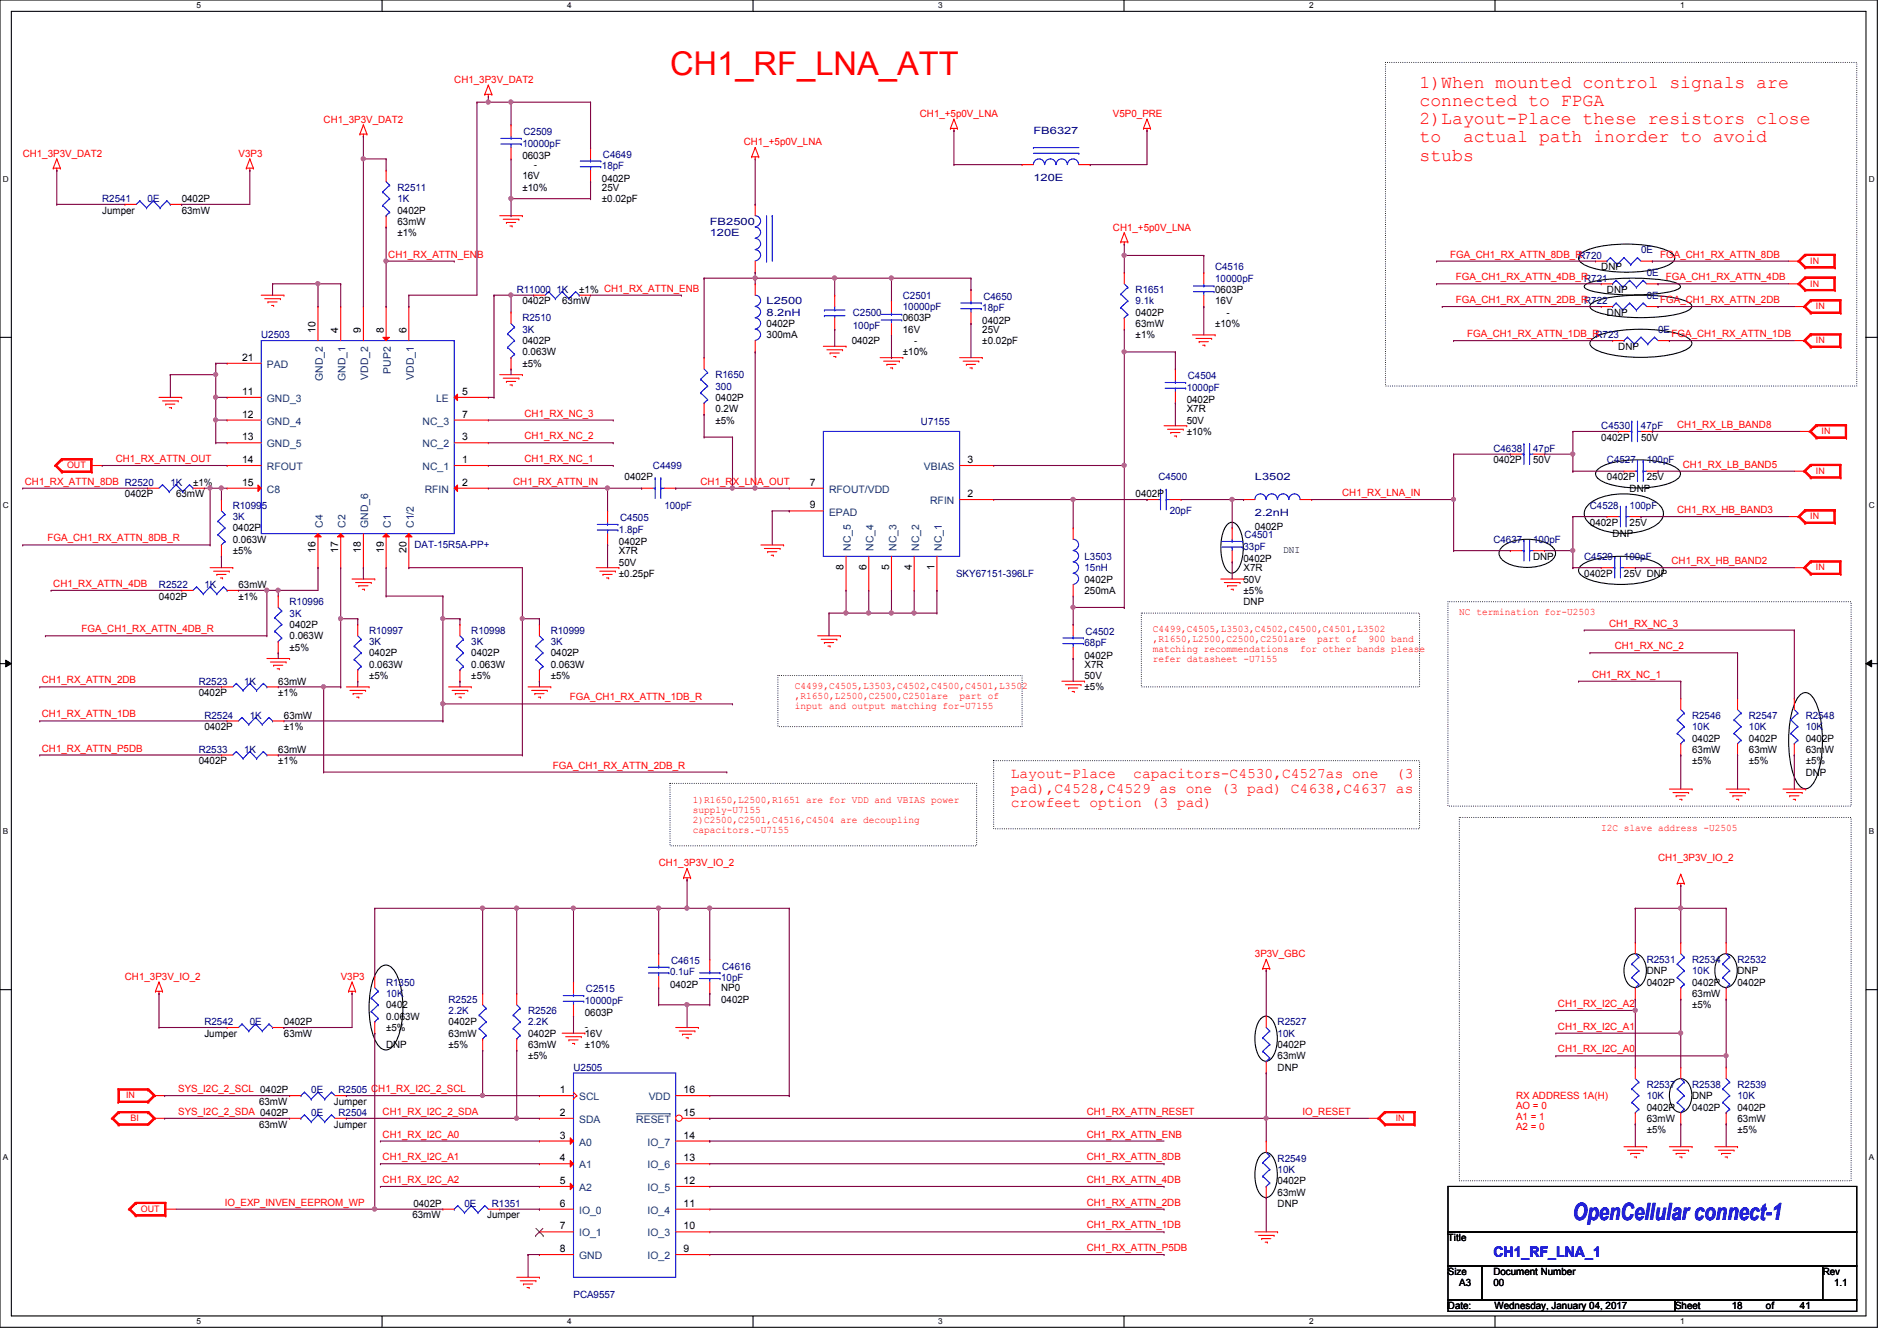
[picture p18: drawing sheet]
<svg xmlns="http://www.w3.org/2000/svg" width="297mm" height="210mm" viewBox="0 0 297 210" stroke-linecap="round" stroke-linejoin="round" font-family="sans-serif">
<defs><g id="words">
<text font-size="5.1" fill="#f00" x="104.9" y="11.7">CH1_RF_LNA_ATT</text>
<text font-size="3.7" fill="#00f" x="246.3" y="191.1">OpenCellular connect-1</text>
<g font-size="2.8" fill="#f00">
<text x="222.2" y="13.8">1)When mounted control signals are</text>
<text x="222.2" y="16.6">connected to FPGA</text>
<text x="222.2" y="19.5">2)Layout-Place these resistors close</text>
<text x="222.2" y="22.3">to</text>
<text x="229.1" y="22.3">actual path inorder to avoid</text>
<text x="222.2" y="25.1">stubs</text>
</g>
<g font-size="2.3" fill="#f00">
<text x="158.2" y="121.9">Layout-Place</text>
<text x="158.2" y="124.2">pad),C4528,C4529 as one (3 pad) C4638,C4637 as</text>
<text x="177.4" y="121.9">capacitors-C4530,C4527as one</text>
<text x="218.6" y="121.9">(3</text>
<text x="158.2" y="126.4">crowfeet option (3 pad)</text>
</g>
<text font-size="2.3" fill="#00f" x="233.8" y="196.8">CH1_RF_LNA_1</text>
<g font-size="1.6" fill="#f00">
<text x="71.1" y="13">CH1_3P3V_DAT2</text>
<text x="50.7" y="19.2">CH1_3P3V_DAT2</text>
<text x="116.5" y="22.8">CH1_+5p0V_LNA</text>
<text x="144" y="18.3">CH1_+5p0V_LNA</text>
<text x="174.2" y="18.3">V5P0_PRE</text>
<text x="3.6" y="24.6">CH1_3P3V_DAT2</text>
<text x="37.3" y="24.6">V3P3</text>
<text x="60.8" y="40.3">CH1_RX_ATTN_ENB</text>
<text x="174.2" y="36.1">CH1_+5p0V_LNA</text>
<text x="227" y="40.3">FGA_CH1_RX_ATTN_8DB_RR720</text>
<text x="259.9" y="40.3">FGA_CH1_RX_ATTN_8DB</text>
<text x="227.9" y="43.9">FGA_CH1_RX_ATTN_4DB_RR721</text>
<text x="227.9" y="47.5">FGA_CH1_RX_ATTN_2DB_RR722</text>
<text x="259.9" y="47.5">FGA_CH1_RX_ATTN_2DB</text>
<text x="260.8" y="43.9">FGA_CH1_RX_ATTN_4DB</text>
<text x="229.7" y="52.8">FGA_CH1_RX_ATTN_1DB_RR723</text>
<text x="261.7" y="52.8">FGA_CH1_RX_ATTN_1DB</text>
<text x="82.1" y="65.2">CH1_RX_NC_3</text>
<text x="82.1" y="68.8">CH1_RX_NC_2</text>
<text x="262.6" y="67">CH1_RX_LB_BAND8</text>
<text x="3.9" y="75.9">CH1_RX_ATTN_8DB R2520</text>
<text x="18.1" y="72.3">CH1_RX_ATTN_OUT</text>
<text x="80.3" y="75.9">CH1_RX_ATTN_IN</text>
<text x="82.1" y="72.3">CH1_RX_NC_1</text>
<text x="109.7" y="75.9">CH1_RX_LNA_OUT</text>
<text x="210.1" y="77.7">CH1_RX_LNA_IN</text>
<text x="263.5" y="73.2">CH1_RX_LB_BAND5</text>
<text x="262.6" y="80.3">CH1_RX_HB_BAND3</text>
<text x="7.5" y="84.8">FGA_CH1_RX_ATTN_8DB_R</text>
<text x="261.7" y="88.3">CH1_RX_HB_BAND2</text>
<text x="8.3" y="91.9">CH1_RX_ATTN_4DB</text>
<text x="12.8" y="99">FGA_CH1_RX_ATTN_4DB_R</text>
<text x="180.5" y="99">C4499,C4505,L3503,C4502,C4500,C4501,L3502</text>
<text x="180.5" y="100.6">,R1650,L2500,C2500,C2501are</text>
<text x="206.2" y="100.6">part of</text>
<text x="214.2" y="100.6">900 band</text>
<text x="228.5" y="96.4">NC termination for-U2503</text>
<text x="251.9" y="98.1">CH1_RX_NC_3</text>
<text x="252.8" y="101.7">CH1_RX_NC_2</text>
<text x="6.6" y="107">CH1_RX_ATTN_2DB</text>
<text x="124.5" y="107.9">C4499,C4505,L3503,C4502,C4500,C4501,L3502</text>
<text x="180.5" y="102.2">matching recommendations</text>
<text x="180.5" y="103.7">refer datasheet -U7155</text>
<text x="203.6" y="102.2">for other bands please</text>
<text x="249.3" y="106.1">CH1_RX_NC_1</text>
<text x="6.6" y="112.4">CH1_RX_ATTN_1DB</text>
<text x="89.2" y="109.7">FGA_CH1_RX_ATTN_1DB_R</text>
<text x="124.5" y="109.5">,R1650,L2500,C2500,C2501are</text>
<text x="124.5" y="111">input and output matching for-U7155</text>
<text x="150.2" y="109.5">part of</text>
<text x="6.6" y="117.7">CH1_RX_ATTN_P5DB</text>
<text x="86.6" y="120.4">FGA_CH1_RX_ATTN_2DB_R</text>
<text x="108.5" y="125.7">1)R1650,L2500,R1651 are for VDD and VBIAS power</text>
<text x="108.5" y="127.3">supply-U7155</text>
<text x="108.5" y="128.8">2)C2500,C2501,C4516,C4504 are decoupling</text>
<text x="108.5" y="130.4">capacitors.-U7155</text>
<text x="250.7" y="130.1">I2C slave address -U2505</text>
<text x="103.1" y="135.7">CH1_3P3V_IO_2</text>
<text x="259.6" y="134.8">CH1_3P3V_IO_2</text>
<text x="196.5" y="149.9">3P3V_GBC</text>
<text x="19.6" y="153.5">CH1_3P3V_IO_2</text>
<text x="53.3" y="153.5">V3P3</text>
<text x="243.9" y="157.7">CH1_RX_I2C_A2</text>
<text x="243.9" y="161.2">CH1_RX_I2C_A1</text>
<text x="243.9" y="164.8">CH1_RX_I2C_A0</text>
<text x="27.9" y="171">SYS_I2C_2_SCL 0402P</text>
<text x="237.4" y="172.1">RX ADDRESS 1A(H)</text>
<text x="237.4" y="173.7">AO = 0</text>
<text x="27.9" y="174.6">SYS_I2C_2_SDA 0402P</text>
<text x="59.9" y="178.1">CH1_RX_I2C_A0</text>
<text x="59.9" y="174.6">CH1_RX_I2C_2_SDA</text>
<text x="170.1" y="178.1">CH1_RX_ATTN_ENB</text>
<text x="170.1" y="174.6">CH1_RX_ATTN_RESET</text>
<text x="203.9" y="174.6">IO_RESET</text>
<text x="237.4" y="175.3">A1 = 1</text>
<text x="237.4" y="177">A2 = 0</text>
<text x="59.9" y="185.3">CH1_RX_I2C_A2</text>
<text x="59.9" y="181.7">CH1_RX_I2C_A1</text>
<text x="170.1" y="181.7">CH1_RX_ATTN_8DB</text>
<text x="170.1" y="185.3">CH1_RX_ATTN_4DB</text>
<text x="35.2" y="188.8">IO_EXP_INVEN_EEPROM_WP</text>
<text x="170.1" y="188.8">CH1_RX_ATTN_2DB</text>
<text x="170.1" y="195.9">CH1_RX_ATTN_P5DB</text>
<text x="170.1" y="192.4">CH1_RX_ATTN_1DB</text>
</g>
<g font-size="1.6" fill="#000080">
<text x="81.8" y="22.9">10000pF</text>
<text x="82" y="21.2">C2509</text>
<text x="161.8" y="21">FB6327</text>
<text x="62.2" y="29.9">R2511</text>
<text x="94.2" y="26.5">18pF</text>
<text x="94.4" y="24.7">C4649</text>
<text x="161.8" y="28.3">120E</text>
<text x="16" y="31.7">R2541</text>
<text x="23.1" y="31.7">0E</text>
<text x="62.2" y="31.7">1K</text>
<text x="111.1" y="35.2">FB2500</text>
<text x="111.1" y="37">120E</text>
<text x="256.9" y="39.7">0E</text>
<text x="80.9" y="45.9">R11000 1K</text>
<text x="120" y="47.7">L2500</text>
<text x="141.4" y="46.8">C2501</text>
<text x="154" y="46.9">C4650</text>
<text x="177.8" y="45.9">R1651</text>
<text x="177.8" y="47.7">9.1k</text>
<text x="190.2" y="42.3">C4516</text>
<text x="190.2" y="44.1">10000pF</text>
<text x="257.8" y="43.2">0E</text>
<text x="257.8" y="46.8">0E</text>
<text x="40.9" y="53">U2503</text>
<text x="81.8" y="50.3">R2510</text>
<text x="81.8" y="52.1">3K</text>
<text x="120" y="49.4">8.2nH</text>
<text x="133.5" y="49.4">C2500</text>
<text x="133.5" y="51.6">100pF</text>
<text x="141.4" y="48.6">10000pF</text>
<text x="153.8" y="48.7">18pF</text>
<text x="259.6" y="52.1">0E</text>
<text x="112" y="59.2">R1650</text>
<text x="186" y="59.4">C4504</text>
<text x="112" y="61">300</text>
<text x="185.8" y="61.2">1000pF</text>
<text x="144.2" y="66.5">U7155</text>
<text x="233.8" y="70.8">C4638</text>
<text x="240" y="70.8">47pF</text>
<text x="250.7" y="67.2">C4530</text>
<text x="256.9" y="67.2">47pF</text>
<text x="26.7" y="76.1">1K</text>
<text x="102.2" y="73.4">C4499</text>
<text x="181.4" y="75.2">C4500</text>
<text x="196.5" y="75.2">L3502</text>
<text x="251.6" y="72.6">C4527</text>
<text x="257.8" y="72.6">100pF</text>
<text x="36.4" y="79.7">R10995</text>
<text x="36.4" y="81.4">3K</text>
<text x="96.9" y="83.4">1.8pF</text>
<text x="97.1" y="81.6">C4505</text>
<text x="104" y="79.7">100pF</text>
<text x="183.1" y="80.6">20pF</text>
<text x="196.5" y="80.7">2.2nH</text>
<text x="248.9" y="79.7">C4528</text>
<text x="255.1" y="79.7">100pF</text>
<text x="64.9" y="85.9">DAT-15R5A-PP+</text>
<text x="169.8" y="87.7">L3503</text>
<text x="169.8" y="89.5">15nH</text>
<text x="194.7" y="86.1">33pF</text>
<text x="194.9" y="84.3">C4501</text>
<text x="233.8" y="85">C4637</text>
<text x="240" y="85">100pF</text>
<text x="248" y="87.7">C4529</text>
<text x="254.3" y="87.7">100pF</text>
<text x="24.9" y="92.1">R2522</text>
<text x="32" y="92.1">1K</text>
<text x="45.3" y="94.8">R10996</text>
<text x="149.7" y="90.3">SKY67151-396LF</text>
<text x="45.3" y="96.6">3K</text>
<text x="57.8" y="99.2">R10997</text>
<text x="57.8" y="101">3K</text>
<text x="73.8" y="99.2">R10998</text>
<text x="73.8" y="101">3K</text>
<text x="86.2" y="99.2">R10999</text>
<text x="86.2" y="101">3K</text>
<text x="169.8" y="101.2">68pF</text>
<text x="170" y="99.4">C4502</text>
<text x="31.1" y="107.2">R2523</text>
<text x="38.2" y="107.2">1K</text>
<text x="32" y="112.6">R2524</text>
<text x="39.1" y="112.6">1K</text>
<text x="264.9" y="112.6">R2546</text>
<text x="273.8" y="112.6">R2547</text>
<text x="282.7" y="112.6">R2548</text>
<text x="31.1" y="117.9">R2533</text>
<text x="38.2" y="117.9">1K</text>
<text x="264.9" y="114.3">10K</text>
<text x="273.8" y="114.3">10K</text>
<text x="282.7" y="114.3">10K</text>
<text x="60.5" y="154.3">R1350</text>
<text x="91.7" y="155.4">C2515</text>
<text x="104.9" y="152.7">0.1uF</text>
<text x="105.1" y="151">C4615</text>
<text x="112.9" y="153.6">10pF</text>
<text x="113.1" y="151.8">C4616</text>
<text x="257.8" y="150.8">R2531</text>
<text x="264.9" y="150.8">R2534</text>
<text x="264.9" y="152.6">10K</text>
<text x="272" y="150.8">R2532</text>
<text x="32" y="160.6">R2542</text>
<text x="39.1" y="160.6">0E</text>
<text x="60.5" y="156.1">10K</text>
<text x="70.2" y="157">R2525</text>
<text x="70.2" y="158.8">2.2K</text>
<text x="82.7" y="158.8">R2526</text>
<text x="82.7" y="160.6">2.2K</text>
<text x="91.6" y="157.2">10000pF</text>
<text x="200" y="160.6">R2527</text>
<text x="89.8" y="167.7">U2505</text>
<text x="200" y="162.3">10K</text>
<text x="48.7" y="171.2">0E</text>
<text x="53" y="171.2">R2505 CH1_RX_I2C_2_SCL</text>
<text x="257.8" y="170.3">R2537</text>
<text x="257.8" y="172.1">10K</text>
<text x="264.9" y="170.3">R2538</text>
<text x="272" y="170.3">R2539</text>
<text x="272" y="172.1">10K</text>
<text x="48.7" y="174.8">0E</text>
<text x="53" y="174.8">R2504</text>
<text x="200" y="181.9">R2549</text>
<text x="200" y="183.7">10K</text>
<text x="72.7" y="189">0E</text>
<text x="77" y="189">R1351</text>
<text x="89.8" y="203.2">PCA9557</text>
</g>
<g font-size="1.6">
<text x="81.8" y="24.9">0603P</text>
<text x="81.8" y="29.9">±10%</text>
<text x="81.8" y="28.1">16V</text>
<text x="83.6" y="26.3">-</text>
<text x="94.2" y="28.4">0402P</text>
<text x="94.2" y="29.9">25V</text>
<text x="16" y="33.4">Jumper</text>
<text x="28.4" y="31.7">0402P</text>
<text x="28.4" y="33.4">63mW</text>
<text x="62.2" y="33.4">0402P</text>
<text x="62.2" y="35.2">63mW</text>
<text x="94.2" y="31.7">±0.02pF</text>
<text x="62.2" y="37">±1%</text>
<text x="81.8" y="47.7">0402P</text>
<text x="88" y="47.7">63mW</text>
<text x="90.7" y="45.9">±1% CH1_RX_ATTN_ENB</text>
<text x="190.2" y="45.9">0603P</text>
<text x="190.2" y="47.7">16V</text>
<text x="250.7" y="42.3">DNP</text>
<text x="251.6" y="45.9">DNP</text>
<text x="49.4" y="52.1" transform="rotate(-90 49.4 52.1)">10</text>
<text x="53" y="52.1" transform="rotate(-90 53 52.1)">4</text>
<text x="56.5" y="52.1" transform="rotate(-90 56.5 52.1)">9</text>
<text x="60.1" y="52.1" transform="rotate(-90 60.1 52.1)">8</text>
<text x="63.6" y="52.1" transform="rotate(-90 63.6 52.1)">6</text>
<text x="81.8" y="53.9">0402P</text>
<text x="120" y="51.2">0402P</text>
<text x="120" y="53">300mA</text>
<text x="133.3" y="53.9">0402P</text>
<text x="141.4" y="50.3">0603P</text>
<text x="141.4" y="52.1">16V</text>
<text x="143.1" y="53.9">-</text>
<text x="153.8" y="50.7">0402P</text>
<text x="153.8" y="52.1">25V</text>
<text x="153.8" y="53.9">±0.02pF</text>
<text x="177.8" y="49.4">0402P</text>
<text x="177.8" y="51.2">63mW</text>
<text x="177.8" y="53">±1%</text>
<text x="190.2" y="51.2">±10%</text>
<text x="192" y="49.4">-</text>
<text x="251.6" y="49.4">DNP</text>
<text x="37.9" y="56.5">21</text>
<text x="81.8" y="55.7">0.063W</text>
<text x="81.8" y="57.4">±5%</text>
<text x="141.4" y="55.7">±10%</text>
<text x="253.4" y="54.8">DNP</text>
<text x="37.9" y="61.8">11</text>
<text x="37.9" y="65.4">12</text>
<text x="72.3" y="61.8">5</text>
<text x="72.3" y="65.4">7</text>
<text x="112" y="62.8">0402P</text>
<text x="112" y="64.6">0.2W</text>
<text x="185.8" y="63.1">0402P</text>
<text x="185.8" y="64.6">X7R</text>
<text x="37.9" y="69">13</text>
<text x="72.3" y="69">3</text>
<text x="112" y="66.3">±5%</text>
<text x="185.8" y="66.3">50V</text>
<text x="185.8" y="68.1">±10%</text>
<text x="250.7" y="69">0402P</text>
<text x="256.9" y="69">50V</text>
<text x="19.6" y="77.9">0402P</text>
<text x="27.6" y="77.9">63mW</text>
<text x="30.2" y="76.1">±1%</text>
<text x="37.9" y="72.5">14</text>
<text x="37.9" y="76.1">15</text>
<text x="72.3" y="72.5">1</text>
<text x="72.3" y="76.1">2</text>
<text x="97.8" y="75.2">0402P</text>
<text x="126.8" y="76.1">7</text>
<text x="151.5" y="77.9">2</text>
<text x="151.5" y="72.5">3</text>
<text x="177.8" y="77.9">0402P</text>
<text x="233.8" y="72.6">0402P</text>
<text x="240" y="72.6">50V</text>
<text x="251.6" y="75.2">0402P</text>
<text x="255.1" y="77">DNP</text>
<text x="257.8" y="75.2">25V</text>
<text x="36.4" y="83.2">0402P</text>
<text x="126.8" y="79.6">9</text>
<text x="196.5" y="83.1">0402P</text>
<text x="248.9" y="82.3">0402P</text>
<text x="255.1" y="82.3">25V</text>
<text x="36.4" y="85">0.063W</text>
<text x="36.4" y="86.8">±5%</text>
<text x="49.4" y="86.6" transform="rotate(-90 49.4 86.6)">16</text>
<text x="53" y="86.6" transform="rotate(-90 53 86.6)">17</text>
<text x="56.5" y="86.6" transform="rotate(-90 56.5 86.6)">18</text>
<text x="60.1" y="86.6" transform="rotate(-90 60.1 86.6)">19</text>
<text x="63.6" y="86.6" transform="rotate(-90 63.6 86.6)">20</text>
<text x="96.9" y="85.3">0402P</text>
<text x="96.9" y="88.6">50V</text>
<text x="96.9" y="86.8">X7R</text>
<text x="132.1" y="89.2" transform="rotate(-90 132.1 89.2)">8</text>
<text x="135.6" y="89.2" transform="rotate(-90 135.6 89.2)">6</text>
<text x="139.2" y="89.2" transform="rotate(-90 139.2 89.2)">5</text>
<text x="142.7" y="89.2" transform="rotate(-90 142.7 89.2)">4</text>
<text x="146.3" y="89.2" transform="rotate(-90 146.3 89.2)">1</text>
<text x="194.7" y="88">0402P</text>
<text x="194.7" y="89.5">X7R</text>
<text x="200.9" y="86.6">DNI</text>
<text x="240" y="87.7">DNP</text>
<text x="252.5" y="84.1">DNP</text>
<text x="24.9" y="93.9">0402P</text>
<text x="37.3" y="92.1">63mW</text>
<text x="37.3" y="93.9">±1%</text>
<text x="96.9" y="90.3">±0.25pF</text>
<text x="169.8" y="91.2">0402P</text>
<text x="169.8" y="93">250mA</text>
<text x="194.7" y="91.2">50V</text>
<text x="194.7" y="93">±5%</text>
<text x="194.7" y="94.8">DNP</text>
<text x="248" y="90.3">0402P</text>
<text x="254.3" y="90.3">25V DNP</text>
<text x="45.3" y="98.3">0402P</text>
<text x="45.3" y="100.1">0.063W</text>
<text x="45.3" y="101.9">±5%</text>
<text x="43.6" y="107.2">63mW</text>
<text x="57.8" y="102.8">0402P</text>
<text x="57.8" y="104.6">0.063W</text>
<text x="57.8" y="106.3">±5%</text>
<text x="73.8" y="102.8">0402P</text>
<text x="73.8" y="104.6">0.063W</text>
<text x="73.8" y="106.3">±5%</text>
<text x="86.2" y="102.8">0402P</text>
<text x="86.2" y="104.6">0.063W</text>
<text x="86.2" y="106.3">±5%</text>
<text x="169.8" y="103.1">0402P</text>
<text x="169.8" y="106.3">50V</text>
<text x="169.8" y="104.6">X7R</text>
<text x="31.1" y="109">0402P</text>
<text x="43.6" y="109">±1%</text>
<text x="44.4" y="112.6">63mW</text>
<text x="169.8" y="108.1">±5%</text>
<text x="31.1" y="119.7">0402P</text>
<text x="32" y="114.3">0402P</text>
<text x="43.6" y="117.9">63mW</text>
<text x="43.6" y="119.7">±1%</text>
<text x="44.4" y="114.3">±1%</text>
<text x="264.9" y="116.1">0402P</text>
<text x="264.9" y="117.9">63mW</text>
<text x="264.9" y="119.7">±5%</text>
<text x="273.8" y="116.1">0402P</text>
<text x="273.8" y="117.9">63mW</text>
<text x="273.8" y="119.7">±5%</text>
<text x="282.7" y="116.1">0402P</text>
<text x="282.7" y="117.9">63mW</text>
<text x="282.7" y="119.7">±5%</text>
<text x="282.7" y="121.5">DNP</text>
<text x="104.9" y="154.7">0402P</text>
<text x="112.9" y="155.2">NP0</text>
<text x="257.8" y="152.6">DNP</text>
<text x="257.8" y="154.3">0402P</text>
<text x="264.9" y="154.3">0402P</text>
<text x="272" y="152.6">DNP</text>
<text x="272" y="154.3">0402P</text>
<text x="44.4" y="160.6">0402P</text>
<text x="60.5" y="157.9">0402</text>
<text x="60.5" y="159.7">0.063W</text>
<text x="60.5" y="161.5">±5%</text>
<text x="70.2" y="160.6">0402P</text>
<text x="91.6" y="159.1">0603P</text>
<text x="91.6" y="161.3">-</text>
<text x="112.9" y="157">0402P</text>
<text x="264.9" y="156.1">63mW</text>
<text x="264.9" y="157.9">±5%</text>
<text x="32" y="162.3">Jumper</text>
<text x="44.4" y="162.3">63mW</text>
<text x="60.5" y="164.1">DNP</text>
<text x="70.2" y="164.1">±5%</text>
<text x="70.2" y="162.3">63mW</text>
<text x="82.7" y="165.9">±5%</text>
<text x="82.7" y="162.3">0402P</text>
<text x="82.7" y="164.1">63mW</text>
<text x="91.6" y="164.1">±10%</text>
<text x="91.6" y="162.3">16V</text>
<text x="200" y="164.1">0402P</text>
<text x="200" y="165.9">63mW</text>
<text x="200" y="167.7">DNP</text>
<text x="40.6" y="173">63mW</text>
<text x="52.3" y="173">Jumper</text>
<text x="87.7" y="171.2">1</text>
<text x="107" y="171.2">16</text>
<text x="257.8" y="173.9">0402P</text>
<text x="264.9" y="172.1">DNP</text>
<text x="264.9" y="173.9">0402P</text>
<text x="272" y="173.9">0402P</text>
<text x="40.6" y="176.6">63mW</text>
<text x="52.3" y="176.6">Jumper</text>
<text x="87.7" y="174.8">2</text>
<text x="87.7" y="178.3">3</text>
<text x="107" y="178.3">14</text>
<text x="107" y="174.8">15</text>
<text x="257.8" y="175.7">63mW</text>
<text x="257.8" y="177.5">±5%</text>
<text x="272" y="175.7">63mW</text>
<text x="272" y="177.5">±5%</text>
<text x="87.7" y="181.9">4</text>
<text x="87.7" y="185.4">5</text>
<text x="107" y="185.4">12</text>
<text x="107" y="181.9">13</text>
<text x="200" y="185.5">0402P</text>
<text x="64.6" y="190.8">63mW</text>
<text x="64.7" y="189">0402P</text>
<text x="76.3" y="190.8">Jumper</text>
<text x="87.7" y="189">6</text>
<text x="107" y="189">11</text>
<text x="200" y="187.2">63mW</text>
<text x="200" y="189">DNP</text>
<text x="87.7" y="192.5">7</text>
<text x="87.7" y="196.1">8</text>
<text x="107" y="196.1">9</text>
<text x="107" y="192.5">10</text>
<text x="226.7" y="194.4">Title</text>
<text x="226.7" y="199.7">Size</text>
<text x="228.5" y="201.5">A3</text>
<text x="233.8" y="199.7">Document Number</text>
<text x="233.8" y="201.5">00</text>
<text x="285.4" y="199.7">Rev</text>
<text x="287.1" y="201.5">1.1</text>
<text x="226.7" y="205">Date:</text>
<text x="234" y="205">Wednesday, January 04, 2017</text>
<text x="262.3" y="205">Sheet</text>
<text x="271.1" y="205">18</text>
<text x="276.5" y="205">of</text>
<text x="281.8" y="205">41</text>
</g>
<g font-size="1.6" fill="#004080">
<text x="41.8" y="57.6">PAD</text>
<text x="50.5" y="59.6" transform="rotate(-90 50.5 59.6)">GND_2</text>
<text x="54.1" y="59.6" transform="rotate(-90 54.1 59.6)">GND_1</text>
<text x="57.7" y="59.5" transform="rotate(-90 57.7 59.5)">VDD_2</text>
<text x="61.2" y="58.5" transform="rotate(-90 61.2 58.5)">PUP2</text>
<text x="64.8" y="59.5" transform="rotate(-90 64.8 59.5)">VDD_1</text>
<text x="41.8" y="62.9">GND_3</text>
<text x="68.3" y="62.9">LE</text>
<text x="41.8" y="66.5">GND_4</text>
<text x="41.8" y="70.1">GND_5</text>
<text x="66.2" y="70.1">NC_2</text>
<text x="66.2" y="66.5">NC_3</text>
<text x="41.8" y="73.6">RFOUT</text>
<text x="41.8" y="77.2">C8</text>
<text x="66.2" y="73.6">NC_1</text>
<text x="66.5" y="77.2">RFIN</text>
<text x="129.8" y="77.2">RFOUT/VDD</text>
<text x="144.7" y="73.6">VBIAS</text>
<text x="50.5" y="82.7" transform="rotate(-90 50.5 82.7)">C4</text>
<text x="54.1" y="82.7" transform="rotate(-90 54.1 82.7)">C2</text>
<text x="57.7" y="82.7" transform="rotate(-90 57.7 82.7)">GND_6</text>
<text x="61.2" y="82.7" transform="rotate(-90 61.2 82.7)">C1</text>
<text x="64.8" y="82.7" transform="rotate(-90 64.8 82.7)">C1/2</text>
<text x="129.8" y="80.7">EPAD</text>
<text x="145.6" y="79">RFIN</text>
<text x="133.2" y="86.2" transform="rotate(-90 133.2 86.2)">NC_5</text>
<text x="136.8" y="86.2" transform="rotate(-90 136.8 86.2)">NC_4</text>
<text x="140.3" y="86.2" transform="rotate(-90 140.3 86.2)">NC_3</text>
<text x="143.9" y="86.2" transform="rotate(-90 143.9 86.2)">NC_2</text>
<text x="147.4" y="86.2" transform="rotate(-90 147.4 86.2)">NC_1</text>
<text x="90.7" y="172.3">SCL</text>
<text x="101.6" y="172.3">VDD</text>
<text x="90.7" y="175.9">SDA</text>
<text x="90.7" y="179.4">A0</text>
<text x="99.6" y="175.9">RESET</text>
<text x="101.4" y="179.4">IO_7</text>
<text x="90.7" y="183">A1</text>
<text x="101.4" y="183">IO_6</text>
<text x="90.7" y="186.5">A2</text>
<text x="90.7" y="190.1">IO_0</text>
<text x="101.4" y="190.1">IO_4</text>
<text x="101.4" y="186.5">IO_5</text>
<text x="90.7" y="193.6">IO_1</text>
<text x="90.7" y="197.2">GND</text>
<text x="101.4" y="197.2">IO_2</text>
<text x="101.4" y="193.6">IO_3</text>
</g>
<g font-size="1.4" fill="#f00">
<text x="283.4" y="41.3">IN</text>
<text x="283.4" y="44.9">IN</text>
<text x="284.3" y="48.4">IN</text>
<text x="284.3" y="53.8">IN</text>
<text x="285.2" y="68">IN</text>
<text x="10.5" y="73.3">OUT</text>
<text x="284.3" y="74.2">IN</text>
<text x="283.4" y="81.3">IN</text>
<text x="284.3" y="89.3">IN</text>
<text x="19.7" y="172">IN</text>
<text x="20.4" y="175.6">BI</text>
<text x="218.5" y="175.6">IN</text>
<text x="22.1" y="189.8">OUT</text>
</g>
<g font-size="1.3">
<text x="30.8" y="1.3">5</text>
<text x="88.8" y="1.3">4</text>
<text x="146.9" y="1.3">3</text>
<text x="205" y="1.3">2</text>
<text x="263.1" y="1.3">1</text>
<text x=".5" y="28.4">D</text>
<text x="292.6" y="28.4">D</text>
<text x=".5" y="79.5">C</text>
<text x="292.6" y="79.5">C</text>
<text x=".5" y="130.6">B</text>
<text x="292.6" y="130.6">B</text>
<text x=".5" y="181.7">A</text>
<text x="292.6" y="181.7">A</text>
<text x="30.8" y="207.4">5</text>
<text x="88.8" y="207.4">4</text>
<text x="146.9" y="207.4">3</text>
<text x="205" y="207.4">2</text>
<text x="263.1" y="207.4">1</text>
</g>
</g></defs>
<path d="M0 0h293.9v207.9h-293.9zM1.8 1.8h290.3v204.3h-290.3z" fill="none" stroke="#000" stroke-width=".17"/>
<g fill="#fff">
<path d="M30.8 .2h.7v1.4h-.7z"/>
<path d="M30.8 206.2h.7v1.4h-.7z"/>
</g>
<path d="M59.8 0v1.8M59.8 206.1v1.8" fill="none" stroke="#000" stroke-width=".17"/>
<g fill="#fff">
<path d="M88.8 .2h.7v1.4h-.7z"/>
<path d="M88.8 206.2h.7v1.4h-.7z"/>
</g>
<path d="M117.9 0v1.8M117.9 206.1v1.8" fill="none" stroke="#000" stroke-width=".17"/>
<g fill="#fff">
<path d="M146.9 .2h.7v1.4h-.7z"/>
<path d="M146.9 206.2h.7v1.4h-.7z"/>
</g>
<path d="M176 0v1.8M176 206.1v1.8" fill="none" stroke="#000" stroke-width=".17"/>
<g fill="#fff">
<path d="M205 .2h.7v1.4h-.7z"/>
<path d="M205 206.2h.7v1.4h-.7z"/>
</g>
<path d="M234.1 0v1.8M234.1 206.1v1.8" fill="none" stroke="#000" stroke-width=".17"/>
<g fill="#fff">
<path d="M263.1 .2h.6v1.4h-.6z"/>
<path d="M263.1 206.2h.6v1.4h-.6z"/>
<path d="M.5 27.3h.9v1.4h-.9z"/>
<path d="M292.6 27.3h.9v1.4h-.9z"/>
<path d="M.5 78.4h.9v1.4h-.9z"/>
<path d="M292.6 78.4h.9v1.4h-.9z"/>
</g>
<path d="M0 52.8h1.8M292.1 52.8h1.8" fill="none" stroke="#000" stroke-width=".17"/>
<g fill="#fff">
<path d="M.5 129.5h.8v1.4h-.8z"/>
<path d="M292.6 129.5h.8v1.4h-.8z"/>
</g>
<path d="M0 103.9h1.8M292.1 103.9h1.8" fill="none" stroke="#000" stroke-width=".17"/>
<path d="M.9 103.4l.9 .5-.9 .5zM292.1 103.9l.9-.5v1z" fill="#000"/>
<path d="M.9 103.4l.9 .5-.9 .5zM292.1 103.9l.9-.5v1z" fill="none" stroke="#000" stroke-width=".16"/>
<g fill="#fff">
<path d="M.5 180.5h.8v1.4h-.8z"/>
<path d="M292.6 180.5h.8v1.4h-.8z"/>
</g>
<g fill="none" stroke="#000" stroke-width=".17">
<path d="M247.6 39.7a11.5 11.5 0 0 1 5.7-1.4 18.6 18.6 0 0 1 7.9 1l.9 .7 .1 .4a2.17 2.17 0 0 1-1.8 1.4 21.3 21.3 0 0 1-11.5 0 2.15 2.15 0 0 1-1.8-1.4l.2-.4zM248.2 44.6a10.3 10.3 0 0 1 4.7-1 32.3 32.3 0 0 1 9.2 .6l.9 .4 .1 .3a2.14 2.14 0 0 1-1.8 .8 34.1 34.1 0 0 1-12.2-.2l-.9-.4-.2-.2zM249 47.7a7.5 7.5 0 0 1 4.2-1.3 27.3 27.3 0 0 1 10.8 .8l.8 .5 .1 .3a1.84 1.84 0 0 1-1.6 1 28.7 28.7 0 0 1-12.8 0 1.82 1.82 0 0 1-1.6-1zM249.3 53.1a10.5 10.5 0 0 1 5.1-1.4 23 23 0 0 1 8.9 .8 1.93 1.93 0 0 1 1.6 1.3 1.94 1.94 0 0 1-1.6 1.3 23.1 23.1 0 0 1-12.8 0 1.93 1.93 0 0 1-1.6-1.3l.1-.4zM248.9 78.9a10.1 10.1 0 0 1 8.4-1.1 4.5 4.5 0 0 1 3 2.1 1.87 1.87 0 0 1-.7 2.1 10.1 10.1 0 0 1-8.5 1.1 4.5 4.5 0 0 1-3-2.1 1.9 1.9 0 0 1 .8-2.1zM250.2 73.4a9.3 9.3 0 0 1 5.1-1.4 14.7 14.7 0 0 1 6.9 1.1 1.08 1.08 0 0 1 .8 .8 1.08 1.08 0 0 1-.3 1.1 9.5 9.5 0 0 1-5.1 1.4 14.5 14.5 0 0 1-6.9-1.1 1.08 1.08 0 0 1-.8-.8 1.08 1.08 0 0 1 .3-1.1zM192.1 82.2a.94 .94 0 0 1 1.5 0 6.9 6.9 0 0 1 0 7.1 .93 .93 0 0 1-1.5 0 7.1 7.1 0 0 1 0-7.1zM235 85.8a6.6 6.6 0 0 1 5.8-1.2 3.7 3.7 0 0 1 2.7 1.6 1.38 1.38 0 0 1-.7 1.7 7.3 7.3 0 0 1-7.4 0 1.36 1.36 0 0 1-.4-2.1zM247.6 88.6a9.3 9.3 0 0 1 5-1.4 14.7 14.7 0 0 1 6.9 1 1.08 1.08 0 0 1 .8 .8 1.08 1.08 0 0 1-.3 1.1 9.5 9.5 0 0 1-5 1.4 14.5 14.5 0 0 1-7-1.1 1.08 1.08 0 0 1-.8-.8 1.08 1.08 0 0 1 .4-1zM281.8 108.8a1.24 1.24 0 0 1 2.1 .5 14.3 14.3 0 0 1 1.4 7.9 11.7 11.7 0 0 1-1.4 5.5 1.31 1.31 0 0 1-1.2 .8 1.31 1.31 0 0 1-1.3-.8 14.6 14.6 0 0 1-1.3-7.9 11.7 11.7 0 0 1 1.3-5.5zM0 155h1.8M59.5 151.5a1.38 1.38 0 0 1 2.3 .5 13 13 0 0 1 .9 9.1 5 5 0 0 1-1.8 3.2 1.45 1.45 0 0 1-1.8-.8 13.3 13.3 0 0 1-1-9.1 5.8 5.8 0 0 1 1.4-2.9z"/>
<path d="M197.4 159.5a1.12 1.12 0 0 1 1.9 .4 5.8 5.8 0 0 1-.3 5.9 1.1 1.1 0 0 1-1.9-.4 5.9 5.9 0 0 1 .3-5.9zM255.1 149.7a1.5 1.5 0 0 1 2.4 1 3.2 3.2 0 0 1-1 3.8 1.52 1.52 0 0 1-2-1.2 3.5 3.5 0 0 1 .6-3.6zM269.3 149.7a1.5 1.5 0 0 1 2.4 1 3.2 3.2 0 0 1-1 3.8 1.52 1.52 0 0 1-2-1.2 3.5 3.5 0 0 1 .6-3.6zM292.1 155h1.8M262.2 169.3a1.5 1.5 0 0 1 2.4 .9 3.2 3.2 0 0 1-1 3.9 1.52 1.52 0 0 1-2-1.2 3.5 3.5 0 0 1 .6-3.6zM197.4 180.8a1.12 1.12 0 0 1 1.9 .4 5.8 5.8 0 0 1-.3 6 1.1 1.1 0 0 1-1.9-.4 5.9 5.9 0 0 1 .3-6zM226.7 185.8h64v7.1h-64zM226.7 192.9h64v5.3h-64zM226.7 198.2h5.3v5.4h-5.3zM232 198.2h53.4v5.4h-53.4zM285.4 198.2h5.3v5.4h-5.3zM226.7 203.6h35.6v1.8h-35.6z"/>
<path d="M262.3 203.6h28.4v1.8h-28.4z"/>
</g>
<path d="M216.9 9.8h73.8v50.7h-73.8zM178.7 96h43.5v11.6h-43.5zM226.7 94.2h63.1v32h-63.1zM121.8 105.8h38.2v8h-38.2zM155.6 119.1h66.6v10.7h-66.6zM104.9 122.7h48v9.8h-48zM228.5 128h61.3v56.9h-61.3z" fill="none" stroke="#000" stroke-width=".17" stroke-dasharray="0 .3"/>
<g fill="none" stroke="#f00" stroke-width=".17">
<path d="M56.9 19.6h.1M56.9 19.6l-.6 1.4M56.9 19.6l.5 1.4M75.9 14.8h.1M75.9 14.8h1.1M76.5 15.1h.1M76.5 13.3h.1M76.5 14.8v.3M76.5 13.3l-.6 1.5M76.5 13.3l.5 1.5M77 14.8h.1M149.4 18.7h.1"/>
<path d="M149.4 18.7l-.6 1.4M149.4 18.7l.5 1.4M179.6 18.7h.1M179.6 18.7l-.6 1.4M179.6 18.7l.5 1.4M8.3 26.3h.1M8.3 26.3h1.1M8.9 26.7h.1M8.9 24.9h.1M8.9 26.3v.4M8.9 24.9l-.6 1.4M8.9 24.9l.5 1.4"/>
<path d="M9.4 26.3h.1M19.6 32h.1M19.6 32h1.7M26.7 32h1.7M28.4 32h.1M38.6 26.3h.1M38.6 26.3h1.1M39.1 26.7h.1M39.1 24.9h.1M39.1 26.3v.4M39.1 24.9l-.5 1.4M39.1 24.9l.6 1.4"/>
<path d="M39.7 26.3h.1M56.3 21h.1M56.3 21h1.1M56.9 21.3h.1M56.9 21v.3M57.4 21h.1M78.2 33.8h3.6M78.8 34.3h2.4M79.3 34.8h.1M79.3 34.8h1.4M79.8 35.4h.4M80.2 35.4h.1"/>
<path d="M81.2 34.3h.1M81.8 33.8h.1M117.7 24.6h.1M117.7 24.6h1.1M118.2 24.9h.1M118.2 23.1h.1M118.2 24.6v.3M118.2 23.1l-.5 1.5M118.2 23.1l.6 1.5M118.8 24.6h.1M148.8 20.1h.1M148.8 20.1h1.1"/>
<path d="M149.4 20.4h.1M149.4 20.1v.3M149.9 20.1h.1M175.5 37.9h.1M175.5 37.9h1.1M176 38.2h.1M176 36.4h.1M176 37.9v.3M176 36.4l-.5 1.5M176 36.4l.6 1.5M176.6 37.9h.1M179 20.1h.1"/>
<path d="M179 20.1h1.1M179.6 20.4h.1M179.6 20.1v.3M180.1 20.1h.1M282.5 39.8h.1M282.5 39.8h4.8M282.5 39.8l-1 1.1M282.7 39.8h.1M282.7 39.8l-1.1 1.1M287.3 39.8h.1M287.3 39.8v2.2M40.9 46.2h3.5"/>
<path d="M41.4 46.8h2.5M42 47.3h.1M42 47.3h1.4M42.5 47.8h.3M42.8 47.8h.1M43.9 46.8h.1M44.4 46.2h.1M78.2 58.7h3.6M78.8 59.2h2.4M79.3 59.7h.1M79.3 59.7h1.4M81.2 59.2h.1"/>
<path d="M81.8 58.7h.1M110.2 56h.1M110.2 56v1.8M128.9 54.2h3.6M129.5 54.8h2.4M130 55.3h.1M130 55.3h1.4M130.5 55.8h.4M130.7 51.6h.1M130.7 46.2h.1M130.7 46.2v1.8M130.7 49.8v1.8"/>
<path d="M130.9 55.8h.1M131.9 54.8h.1M132.5 54.2h.1M137.8 56h3.6M138.3 56.6h2.5M138.9 57.1h.1M138.9 57.1h1.4M139.4 57.6h.3M139.7 57.6h.1M140.8 56.6h.1M141.4 56h.1M150.2 56h3.6"/>
<path d="M150.8 56.6h2.4M151.3 57.1h.1M151.3 57.1h1.4M151.8 57.6h.4M152.2 57.6h.1M153.2 56.6h.1M153.8 56h.1M176 42.7h.1M176 51.6h.1M176 42.7v1.7M176 49.8v1.8M184 57.8h.1"/>
<path d="M184 57.8v1.8M186.7 52.5h3.5M187.2 53h2.5M187.7 53.5h.1M187.7 53.5h1.5M188.3 54.1h.3M188.6 54.1h.1M189.7 53h.1M190.2 52.5h.1M250.7 44.4h.1M250.7 44.4h1.8M252.5 53.3h.1"/>
<path d="M252.5 53.3h1.8M257.8 44.4h1.8M259.6 44.4h.1M259.6 53.3h1.8M261.4 53.3h.1M280 40.9h1.8M280 44.4h1.8M280.9 48h1.8M280.9 53.3h1.8M281.5 40.9h.1M281.5 44.4h.1M281.5 40.9l1 1.1"/>
<path d="M281.5 44.4l1 1.1M281.6 40.9h.1M281.6 44.4h.1M281.6 40.9l1.1 .9M281.6 40.9l1.1 1.1M281.6 44.4l1.1 .9M281.6 44.4l1.1 1.1M281.8 40.9h.1M281.8 44.4h.1M281.8 40.9l.9 .9M281.8 44.4l.9 .9M282.4 48h.1"/>
<path d="M282.4 53.3h.1M282.4 48l1 1.1M282.4 53.3l1 1.1M282.5 42h.1M282.5 43.4h.1M282.5 45.5h.1M282.5 48h.1M282.5 53.3h.1M282.5 42h4.8M282.5 43.4h4.8M282.5 45.5h4.8M282.5 43.4l-1 1"/>
<path d="M282.5 48l1.1 .9M282.5 48l1.1 1.1M282.5 53.3l1.1 .9M282.5 53.3l1.1 1.1M282.7 40h.1M282.7 41.8h.1M282.7 42h.1M282.7 43.6h.1M282.7 45.3h.1M282.7 43.4h.1M282.7 45.5h.1M282.7 48h.1"/>
<path d="M282.7 53.3h.1M282.7 40l-.9 .9M282.7 40h4.4M282.7 40l-1.1 .9M282.7 41.8h4.4M282.7 43.6l-.9 .8M282.7 43.6h4.4M282.7 43.6l-1.1 .8M282.7 45.3h4.4M282.7 43.4l-1.1 1M282.7 48l.9 .9M282.7 53.3l.9 .9"/>
<path d="M283.4 46.9h.1M283.4 49.1h.1M283.4 52.3h.1M283.4 54.4h.1M283.4 46.9h4.8M283.4 49.1h4.8M283.4 46.9l-1 1.1M283.4 52.3h4.8M283.4 54.4h4.8M283.4 52.3l-1 1M283.6 47.1h.1M283.6 48.9h.1"/>
<path d="M283.6 46.9h.1M283.6 49.1h.1M283.6 52.5h.1M283.6 54.2h.1M283.6 52.3h.1M283.6 54.4h.1M283.6 54.2h4.4M283.6 52.5h4.4M283.6 47.1l-.9 .9M283.6 47.1h4.4M283.6 47.1l-1.1 .9M283.6 48.9h4.4"/>
<path d="M283.6 46.9l-1.1 1.1M283.6 52.5l-.9 .8M283.6 52.5l-1.1 .8M283.6 52.3l-1.1 1M287.1 40h.1M287.1 41.8h.1M287.1 43.6h.1M287.1 45.3h.1M287.1 40v1.8M287.1 43.6v1.7M287.3 42h.1M287.3 43.4h.1"/>
<path d="M287.3 45.5h.1M287.3 43.4v2.1M288 47.1h.1M288 48.9h.1M288 52.5h.1M288 54.2h.1M288 47.1v1.8M288 52.5v1.7M288.2 46.9h.1M288.2 49.1h.1M288.2 52.3h.1M288.2 54.4h.1"/>
<path d="M288.2 46.9v2.2M288.2 52.3v2.1M8.6 72.9h.1M8.6 72.9l1 1.1M8.7 72.9h.1M8.7 72.9l1.1 .9M8.7 72.9l1.1 1.1M8.9 72.9h.1M8.9 72.9l.9 .9M9.6 71.8h.1M9.6 74h.1M9.6 71.8h4.8"/>
<path d="M9.6 74h4.8M9.6 71.8l-1 1.1M9.8 72h.1M9.8 71.8h.1M9.8 74h.1M9.8 73.8h.1M9.8 72l-.9 .9M9.8 72h4.4M9.8 72l-1.1 .9M9.8 71.8l-1.1 1.1M9.8 73.8h4.4M14.2 72.9h.1"/>
<path d="M14.2 72h.1M14.2 73.8h.1M14.2 72.9h1.8M14.2 72v1.8M14.4 71.8h.1M14.4 74h.1M14.4 71.8v2.2M23.1 76.5h.1M23.1 76.5h1.8M24.9 62.2h3.5M25.4 62.8h2.5M26 63.3h.1"/>
<path d="M26 63.3h1.4M26.5 63.8h.3M26.8 63.8h.1M27.9 62.8h.1M28.4 62.2h.1M30.2 76.5h1.8M32 76.5h.1M34.7 78.2h.1M34.7 78.2v1.8M79.8 60.3h.4M80.2 60.3h.1M110.2 64.9h.1"/>
<path d="M110.2 63.1v1.8M182.2 66.7h3.6M182.8 67.2h2.5M183.3 67.7h.1M183.3 67.7h1.4M183.9 68.3h.3M184 63.1h.1M184 61.3v1.8M184.2 68.3h.1M185.3 67.2h.1M185.8 66.7h.1M236.5 71.1h.1"/>
<path d="M236.5 71.1h1.8M240 71.1h1.8M241.8 71.1h.1M254.3 73.8h.1M254.3 73.8h1.7M257.8 73.8h1.8M259.6 73.8h.1M280.9 73.8h1.8M281.8 67.6h1.8M282.4 73.8h.1M282.4 73.8l1 1M282.5 73.8h.1"/>
<path d="M282.5 79.8h.1M282.5 73.8l1.1 .9M282.5 73.8l1.1 1M282.5 79.8h4.8M282.5 79.8l-1 1.1M282.7 73.8h.1M282.7 79.8h.1M282.7 73.8l.9 .9M282.7 79.8l-1.1 1.1M283.3 67.6h.1M283.3 67.6l1 1M283.4 72.7h.1"/>
<path d="M283.4 74.8h.1M283.4 67.6h.1M283.4 72.7h4.8M283.4 74.8h4.8M283.4 72.7l-1 1.1M283.4 67.6l1.1 .9M283.4 67.6l1.1 1M283.6 72.9h.1M283.6 74.7h.1M283.6 72.7h.1M283.6 74.8h.1M283.6 67.6h.1"/>
<path d="M283.6 72.9h4.4M283.6 72.9l-.9 .9M283.6 72.9l-1.1 .9M283.6 74.7h4.4M283.6 72.7l-1.1 1.1M283.6 67.6l.9 .9M284.3 66.5h.1M284.3 68.6h.1M284.3 66.5h4.8M284.3 68.6h4.8M284.3 66.5l-1 1.1M284.5 66.7h.1"/>
<path d="M284.5 68.5h.1M284.5 66.5h.1M284.5 68.6h.1M284.5 66.7h4.4M284.5 66.7l-.9 .9M284.5 66.7l-1.1 .9M284.5 68.5h4.4M284.5 66.5l-1.1 1.1M287.3 79.8h.1M287.3 79.8v2.2M288 72.9h.1M288 74.7h.1"/>
<path d="M288 72.9v1.8M288.2 72.7h.1M288.2 74.8h.1M288.2 72.7v2.1M288.9 66.7h.1M288.9 68.5h.1M288.9 66.7v1.8M289.1 66.5h.1M289.1 68.6h.1M289.1 66.5v2.1M32.9 88.9h3.5M33.4 89.5h2.5"/>
<path d="M34 90h.1M34 90h1.4M34.5 90.5h.3M34.7 87.1h.1M34.7 85.3v1.8M34.8 90.5h.1M35.9 89.5h.1M36.4 88.9h.1M55.1 90.7h3.6M55.7 91.2h2.4M56.2 91.7h.1M56.2 91.7h1.4"/>
<path d="M56.7 92.3h.4M57.1 92.3h.1M58.1 91.2h.1M58.7 90.7h.1M84.5 97.8h.1M84.5 97.8v1.8M93.3 88.9h3.6M93.9 89.5h2.5M94.4 90h.1M94.4 90h1.4M95 90.5h.3M95.3 90.5h.1"/>
<path d="M96.4 89.5h.1M96.9 88.9h.1M119.1 85.3h3.6M119.7 85.9h2.4M120.2 86.4h.1M120.2 86.4h1.4M120.7 87h.4M121.1 87h.1M122.1 85.9h.1M122.7 85.3h.1M128 99.6h3.6M131.6 99.6h.1"/>
<path d="M191.1 90.7h3.6M191.7 91.2h2.4M192.2 91.7h.1M192.2 91.7h1.4M192.7 92.3h.4M193.1 92.3h.1M194.1 91.2h.1M194.7 90.7h.1M251.6 80.9h.1M251.6 80.9h1.8M255.1 80.9h1.8M256.9 80.9h.1"/>
<path d="M280 80.9h1.8M280.9 88.9h1.8M281.5 80.9h.1M281.5 80.9l1 1.1M281.6 80.9h.1M281.6 80.9l1.1 .9M281.6 80.9l1.1 1.1M281.8 80.9h.1M281.8 80.9l.9 .9M282.4 88.9h.1M282.4 88.9l1 1.1M282.5 88.9h.1"/>
<path d="M282.5 82h.1M282.5 88.9l1.1 .9M282.5 88.9l1.1 1.1M282.5 82h4.8M282.7 88.9h.1M282.7 80h.1M282.7 81.8h.1M282.7 82h.1M282.7 88.9l.9 .9M282.7 80l-.9 .9M282.7 80h4.4M282.7 80l-1.1 .9"/>
<path d="M282.7 81.8h4.4M283.4 87.8h.1M283.4 90h.1M283.4 90h4.8M283.4 87.8h4.8M283.4 87.8l-1 1.1M283.6 88h.1M283.6 89.8h.1M283.6 87.8h.1M283.6 90h.1M283.6 88l-.9 .9M283.6 88h4.4"/>
<path d="M283.6 88l-1.1 .9M283.6 89.8h4.4M283.6 87.8l-1.1 1.1M287.1 80h.1M287.1 81.8h.1M287.1 80v1.8M287.3 82h.1M288 88h.1M288 89.8h.1M288 88v1.8M288.2 87.8h.1M288.2 90h.1"/>
<path d="M288.2 87.8v2.2M35.6 112.9h.1M35.6 112.9h1.7M41.8 103.1h3.5M42.3 103.7h2.5M42.7 112.9h1.7M42.8 104.2h.1M42.8 104.2h1.5M43.4 104.7h.3M43.7 104.7h.1M44.4 112.9h.1M44.8 103.7h.1"/>
<path d="M45.3 103.1h.1M54.2 107.6h3.6M54.8 108.1h2.4M55.3 108.6h.1M55.3 108.6h1.4M55.8 109.2h.4M56.2 109.2h.1M57.2 108.1h.1M57.8 107.6h.1M70.2 107.6h3.6M70.8 108.1h2.4M71.3 108.6h.1"/>
<path d="M71.3 108.6h1.4M71.8 109.2h.4M72.2 109.2h.1M73.2 108.1h.1M73.8 107.6h.1M82.7 107.6h3.5M83.2 108.1h2.5M83.7 108.6h.1M83.7 108.6h1.5M84.3 109.2h.3M84.5 106.7h.1M84.5 104.9v1.8"/>
<path d="M84.6 109.2h.1M85.7 108.1h.1M86.2 107.6h.1M128.6 100.1h2.4M129.1 100.6h.1M129.1 100.6h1.4M129.6 101.2h.4M130 101.2h.1M131 100.1h.1M166.2 106.7h3.6M166.8 107.2h2.4M167.3 107.7h.1"/>
<path d="M167.3 107.7h1.4M167.9 108.3h.3M168.2 108.3h.1M169.2 107.2h.1M169.8 106.7h.1M107 137.5h.1M107 137.5h1.1M107.6 137.8h.1M107.6 136h.1M107.6 137.5v.3M107.6 136l-.6 1.5M107.6 136l.5 1.5"/>
<path d="M108.1 137.5h.1M261.4 123.6h3.5M261.9 124.1h2.5M262.4 124.6h.1M262.4 124.6h1.5M262.6 138.3h.1M262.6 138.3h1.1M263 125.2h.3M263.1 138.7h.1M263.1 136.9h.1M263.1 138.3v.4M263.1 136.9l-.5 1.4"/>
<path d="M263.1 136.9l.6 1.4M263.3 125.2h.1M263.7 138.3h.1M264.4 124.1h.1M264.9 123.6h.1M270.3 123.6h3.5M270.8 124.1h2.5M271.3 124.6h.1M271.3 124.6h1.5M271.9 125.2h.3M272.2 125.2h.1M273.3 124.1h.1"/>
<path d="M273.8 123.6h.1M279.1 123.6h3.6M279.7 124.1h2.5M280.2 124.6h.1M280.2 124.6h1.4M280.8 125.2h.3M281.1 125.2h.1M282.2 124.1h.1M282.7 123.6h.1M24.3 155.2h.1M24.3 155.2h1.1M24.9 155.6h.1"/>
<path d="M24.9 153.8h.1M24.9 155.2v.4M24.9 153.8l-.6 1.4M24.9 153.8l.5 1.4M25.4 155.2h.1M54.6 155.2h.1M54.6 155.2h1.1M55.1 155.6h.1M55.1 153.8h.1M55.1 155.2v.4M55.1 153.8l-.5 1.4M55.1 153.8l.6 1.4"/>
<path d="M55.7 155.2h.1M111.1 150.2h.1M111.1 155.6h.1M111.1 150.2v1.8M111.1 153.8v1.8M197.7 151.7h.1M197.7 151.7h1.1M198.2 152h.1M198.2 150.2h.1M198.2 151.7v.3M198.2 150.2l-.5 1.5M198.2 150.2l.6 1.5"/>
<path d="M198.8 151.7h.1M17.4 175.1h.1M17.4 175.1l1.1 1.1M17.6 175.1h.1M17.6 175.1l1.1 1.1M17.6 175.1l1.1 .9M17.8 175.1h.1M17.8 175.1l.9 .9M18.5 176.2h.1M18.5 174.1h.1M18.5 170.5h.1M18.5 172.6h.1"/>
<path d="M18.5 174.1h4.8M18.5 174.1l-1.1 1M18.5 170.5h4.8M18.5 170.5v2.1M18.5 172.6h4.8M18.7 176.2h.1M18.7 174.1h.1M18.7 176h.1M18.7 174.2h.1M18.7 170.7h.1M18.7 172.5h.1M18.7 174.1l-1.1 1"/>
<path d="M18.7 176h4.4M18.7 174.2h4.4M18.7 174.2l-1.1 .9M18.7 174.2l-.9 .9M18.7 170.7h4.4M18.7 170.7v1.8M18.7 172.5h4.4M23.1 174.2h.1M23.1 174.1h.1M23.1 170.7h.1M23.1 172.5h.1M23.1 170.5h.1"/>
<path d="M23.1 172.6h.1M23.1 174.2l.9 .9M23.1 174.2l1.1 .9M23.1 174.1l1.1 1M23.1 170.7l.9 .9M23.1 170.7l1.1 .9M23.1 170.5l1.1 1.1M23.3 174.1h.1M23.3 170.5h.1M23.3 172.6h.1M23.3 174.1l1 1M23.3 170.5l1 1.1"/>
<path d="M24 175.1h.1M24 171.6h.1M24 175.1l-.9 .9M24 175.1h1.8M24 171.6h1.8M24 171.6l-.9 .9M24.2 175.1h.1M24.2 171.6h.1M24.2 175.1l-1.1 .9M24.2 175.1l-1.1 1.1M24.2 171.6l-1.1 1M24.2 171.6l-1.1 .9"/>
<path d="M24.3 175.1h.1M24.3 171.6h.1M24.3 175.1l-1 1.1h-4.8M24.3 171.6l-1 1M35.6 160.9h.1M35.6 160.9h1.7M42.7 160.9h1.7M44.4 160.9h.1M45.3 175.1h.1M45.3 175.1h1.8M52.5 175.1h1.7M54.2 175.1h.1"/>
<path d="M84.5 171.6h.1M84.5 175.1h.1M84.5 175.1h5.3M84.5 171.6h5.3M88 161.8h3.6M88.6 162.3h2.4M89.1 162.9h.1M89.1 162.9h1.4M89.6 163.4h.4M89.8 172.1h.1M89.8 171.1l.5 .5M90 163.4h.1"/>
<path d="M90.3 171.6h.1M90.3 171.6l-.5 .5M91 162.3h.1M91.6 161.8h.1M105.8 160.9h3.5M106.3 161.5h2.5M106.8 162h.1M106.8 162h1.5M107.4 162.5h.3M107.7 162.5h.1M108.8 161.5h.1M109.3 160.9h.1"/>
<path d="M214.2 175.1h1.8M215.7 175.1h.1M215.7 175.1l1 1.1M215.9 175.1h.1M215.9 175.1l1 1.1M215.9 175.1l1 .9M216 175.1h.1M216 175.1l.9 .9M216.7 174.1h.1M216.7 176.2h.1M216.7 176.2h4.8M216.7 174.1h4.8"/>
<path d="M216.7 174.1l-1 1M216.9 174.2h.1M216.9 176h.1M216.9 174.1h.1M216.9 176.2h.1M216.9 176h4.5M216.9 174.2h4.5M216.9 174.2l-.9 .9M216.9 174.2l-1 .9M216.9 174.1l-1 1M221.4 174.2h.1M221.4 176h.1"/>
<path d="M221.4 174.2v1.8M221.5 174.1h.1M221.5 176.2h.1M221.5 174.1v2.1M254.3 179.6h3.5M257.8 179.6h.1M261.4 179.6h3.5M264.9 179.6h.1M268.5 179.6h3.5M272 179.6h.1M20.1 189.4h.1M20.1 189.4l1.1 1"/>
<path d="M20.3 189.4h.1M20.3 189.4l1 .8M20.3 189.4l1 1M20.4 189.4h.1M20.4 189.4l.9 .8M21.2 188.3h.1M21.2 190.4h.1M21.2 188.3h4.8M21.2 190.4h4.8M21.2 188.3l-1.1 1.1M21.3 188.5h.1M21.3 188.3h.1"/>
<path d="M21.3 190.4h.1M21.3 190.2h.1M21.3 188.5l-.9 .9M21.3 188.5h4.5M21.3 188.5l-1 .9M21.3 188.3l-1 1.1M21.3 190.2h4.5M25.8 189.4h.1M25.8 188.5h.1M25.8 190.2h.1M25.8 189.4h1.8M25.8 188.5v1.7"/>
<path d="M26 188.3h.1M26 190.4h.1M26 188.3v2.1M69.3 189.4h.1M69.3 189.4h1.8M76.5 189.4h1.7M78.2 189.4h.1M196.5 192.9h3.5M197 193.5h2.5M197.5 194h.1M197.5 194h1.5M198.1 194.5h.3"/>
<path d="M198.4 194.5h.1M199.5 193.5h.1M200 192.9h.1M254.8 180.1h2.5M255.3 180.6h.1M255.3 180.6h1.5M255.9 181.2h.3M256.2 181.2h.1M257.3 180.1h.1M261.9 180.1h2.5M262.4 180.6h.1M262.4 180.6h1.5"/>
<path d="M263 181.2h.3M263.3 181.2h.1M264.4 180.1h.1M269 180.1h2.5M269.5 180.6h.1M269.5 180.6h1.5M270.1 181.2h.3M270.4 181.2h.1M271.5 180.1h.1M80.9 200h3.6M81.4 200.6h2.5M82 201.1h.1"/>
<path d="M82 201.1h1.4M82.5 201.6h.3M82.8 201.6h.1M83.9 200.6h.1M84.5 200h.1"/>
</g>
<g fill="none" stroke="#00f" stroke-width=".17">
<path d="M21.9 31.5h.1M21.9 31.5l1 1.1M21.9 31.5l-.6 .5M22.9 32.6h.1M24 31.5h.1M24 31.5l1.1 1.1M24 31.5l-1.1 1.1M25.1 32.6h.1M26.1 31.5h.1M26.1 31.5l.6 .5M26.1 31.5l-1 1.1M26.7 32h.1"/>
<path d="M109.7 59.4h.1M109.7 59.4l1.1 1.1M110.2 57.8l.6 .5M110.8 58.3h.1M110.8 58.3l-1.1 1.1M129.1 48.6h.1M129.1 49.4h.1M129.1 48.6h3.2M129.1 49.4h3.2M130.7 49.4h.1M130.7 48.6h.1M130.7 48v.6"/>
<path d="M130.7 49.4v.4M175.5 48.2h.1M175.5 46.1h.1M175.5 48.2l1.1 1M175.5 46.1l1.1 1M176 49.8h.1M176 44.4l.6 .6M176.6 49.2h.1M176.6 47.1h.1M176.6 45h.1M176.6 49.2l-.6 .6M176.6 47.1l-1.1 1.1"/>
<path d="M176.6 45l-1.1 1.1M182.4 59.9h3.2M184 59.9h.1M184 59.6v.3M185.6 59.9h.1M252.5 44.4h.1M253 43.9h.1M253 43.9l-.5 .5M253 43.9l1.1 1.1M254.1 45h.1M254.3 53.3h.1M254.8 52.8h.1"/>
<path d="M254.8 52.8l-.5 .5M254.8 52.8l1.1 1.1M255.1 43.9h.1M255.1 43.9l-1 1.1M255.1 43.9l1.1 1.1M255.9 53.9h.1M256.2 45h.1M256.9 52.8h.1M256.9 52.8l-1 1.1M256.9 52.8l1.1 1.1M257.3 43.9h.1M257.3 43.9l-1.1 1.1"/>
<path d="M257.3 43.9l.5 .5M258 53.9h.1M259 52.8h.1M259 52.8l-1 1.1M259 52.8l.6 .5M25.4 75.9h.1M25.4 75.9l1.1 1.1M25.4 75.9l-.5 .6M26.5 77h.1M27.6 75.9h.1M27.6 75.9l1 1.1M27.6 75.9l-1.1 1.1"/>
<path d="M28.6 77h.1M29.7 75.9h.1M29.7 75.9l.5 .6M29.7 75.9l-1.1 1.1M30.2 76.5h.1M109.7 61.5h.1M109.7 61.5l1.1 1.1M110.2 63.1h.1M110.8 62.6h.1M110.8 60.5h.1M110.8 62.6l-.6 .5M110.8 60.5l-1.1 1"/>
<path d="M182.4 60.8h3.2M184 60.8h.1M184 60.8v.5M185.6 60.8h.1M238.3 71.1h.3M238.6 71.1h.1M238.6 69.5h.1M238.6 69.5v3.2M239.5 69.5h.1M239.5 71.1h.1M239.5 71.1h.5M239.5 69.5v3.2"/>
<path d="M253.7 79.3h.1M253.7 79.3v3.2M254.6 79.3h.1M254.6 79.3v3.2M256 73.8h.4M256.4 73.8h.1M256.4 72.2h.1M256.4 72.2v3.2M257.3 72.2h.1M257.3 73.8h.1M257.3 73.8h.5M257.3 72.2v3.2"/>
<path d="M34.1 83.7h.1M34.1 81.6h.1M34.1 83.7l1.1 1.1M34.1 81.6l1.1 1.1M34.7 85.3h.1M34.7 80l.5 .6M35.2 84.8h.1M35.2 82.7h.1M35.2 80.6h.1M35.2 84.8l-.5 .5M35.2 82.7l-1.1 1M35.2 80.6l-1.1 1"/>
<path d="M84.5 99.6l.5 .5M253.4 80.9h.3M253.7 80.9h.1M254.6 80.9h.1M254.6 80.9h.5M37.9 112.4h.1M37.9 112.4l1 1.1M37.9 112.4l-.6 .5M38.9 113.5h.1M40 112.4h.1M40 112.4l1.1 1.1M40 112.4l-1.1 1.1"/>
<path d="M41.1 113.5h.1M42.1 112.4h.1M42.1 112.4l.6 .5M42.1 112.4l-1 1.1M42.7 112.9h.1M83.9 103.3h.1M83.9 101.2h.1M83.9 103.3l1.1 1.1M83.9 101.2l1.1 1M84.5 104.9h.1M85 104.4h.1M85 102.2h.1"/>
<path d="M85 100.1h.1M85 104.4l-.5 .5M85 102.2l-1.1 1.1M85 100.1l-1.1 1.1M109.5 153.2h3.2M109.5 152.4h3.2M111.1 152.4h.1M111.1 153.2h.1M111.1 152v.4M111.1 153.2v.6M112.7 153.2h.1M112.7 152.4h.1"/>
<path d="M37.9 160.4h.1M37.9 160.4l1 1.1M37.9 160.4l-.6 .5M38.9 161.5h.1M40 160.4h.1M40 160.4l1.1 1.1M40 160.4l-1.1 1.1M41.1 161.5h.1M42.1 160.4h.1M42.1 160.4l.6 .5M42.1 160.4l-1 1.1M42.7 160.9h.1"/>
<path d="M47.1 175.1h.1M47.7 174.6h.1M47.7 174.6l-.6 .5M47.7 174.6l1 1.1M48.7 175.7h.1M49.8 174.6h.1M49.8 174.6l-1.1 1.1M49.8 174.6l1 1.1M50.8 175.7h.1M51.9 174.6h.1M51.9 174.6l-1.1 1.1M51.9 174.6l.6 .5"/>
<path d="M89.8 168h16v32h-16zM71.1 189.4h.1M71.7 188.8h.1M71.7 188.8l-.6 .6M71.7 188.8l1 1.1M72.7 189.9h.1M73.8 188.8h.1M73.8 188.8l-1.1 1.1M73.8 188.8l1 1.1M74.8 189.9h.1M75.9 188.8h.1M75.9 188.8l-1.1 1.1"/>
<path d="M75.9 188.8l.6 .6"/>
</g>
<path d="M89.3 178.2l.5 .5-.5 .5z" fill="#f00"/>
<path d="M84.5 178.7h.1M84.5 178.7h5.3M89.3 178.2l.5 .5-.5 .5z" fill="none" stroke="#f00" stroke-width=".17"/>
<path d="M89.3 181.7l.5 .5-.5 .6z" fill="#f00"/>
<path d="M84.5 182.2h.1M84.5 182.2h5.3M89.3 181.7l.5 .5-.5 .6z" fill="none" stroke="#f00" stroke-width=".17"/>
<path d="M89.3 185.3l.5 .5-.5 .5z" fill="#f00"/>
<g fill="none" stroke="#f00" stroke-width=".17">
<path d="M105.8 178.7h5.3M105.8 171.6h5.3M111.1 178.7h.1M111.1 171.6h.1M84.5 185.8h.1M84.5 189.4h.1M84.5 192.9h.1M84.5 196.5h.1M84.5 185.8h5.3M84.5 189.4h5.3M84.5 192.9h5.3M84.5 196.5h5.3"/>
<path d="M89.3 185.3l.5 .5-.5 .5zM105.8 185.8h5.3M105.8 189.4h5.3M105.8 192.9h5.3M105.8 196.5h5.3M105.8 182.2h5.3M111.1 196.5h.1M111.1 192.9h.1M111.1 189.4h.1M111.1 185.8h.1M111.1 182.2h.1"/>
</g>
<path d="M83.9 193.5h.1M83.9 192.4l1.1 1.1M85 192.4l-1.1 1.1M85 193.5h.1" fill="none" stroke="#804000" stroke-width=".16"/>
<circle cx="106.3" cy="175.1" r=".5" fill="#fff"/>
<g fill="none" stroke="#f00" stroke-width=".17">
<path d="M60.5 26.7h.1M60.5 35.6h.1M60.5 26.7v1.7M60.5 33.8v1.8M92.5 23.1h.1M92.5 28.4h.1M92.5 23.1v1.8M92.5 26.7v1.7M118.2 32h.1M118.2 32v1.8M160 25.8h.1M160 25.8h1.8"/>
<path d="M168.9 25.8h1.8M170.7 25.8h.1M80 48.9h.1M80 57.8h.1M80 48.9v1.8M80 56v1.8M118.2 42.7h.1M118.2 44.4h.1M118.2 55.1h.1M118.2 40.9v1.8M118.2 44.4v1.8M118.2 53.3v1.8"/>
<path d="M139.6 47.1h.1M139.6 52.5h.1M139.6 47.1v1.8M139.6 50.7v1.8M152 45.3h.1M152 50.7h.1M152 45.3v1.8M152 48.9v1.8M188.5 42.7h.1M188.5 48h.1M188.5 42.7v1.7M188.5 46.2v1.8"/>
<path d="M250.7 48h.1M250.7 48h1.8M257.8 48h1.8M259.6 48h.1M71.1 72.9h5.4M76.5 72.9h.1M123.6 76.5h.1M123.6 76.5h5.3M150.2 78.2h5.4M150.2 72.9h5.4M155.6 78.2h.1M155.6 72.9h.1"/>
<path d="M179.6 78.2h.1M179.6 78.2h1.8M183.1 78.2h1.8M184.9 78.2h.1M253.4 67.6h.1M253.4 67.6h1.7M256.9 67.6h1.8M258.7 67.6h.1M28.4 92.5h.1M28.4 92.5h1.8M35.6 92.5h1.7M37.3 92.5h.1"/>
<path d="M56 97.8h.1M56 97.8v1.8M95.1 80h.1M95.1 85.3h.1M95.1 80v1.8M95.1 83.6v1.7M123.6 80h.1M123.6 80h5.3M132.5 92.5h.1M132.5 87.1v5.4M136 92.5h.1M136 87.1v5.4"/>
<path d="M139.6 92.5h.1M139.6 87.1v5.4M143.1 92.5h.1M143.1 87.1v5.4M146.7 92.5h.1M146.7 87.1v5.4M168 97.8h.1M168 97.8v1.8M250.7 88.9h.1M250.7 88.9h1.8M254.3 88.9h1.7M256 88.9h.1"/>
<path d="M56 106.7h.1M56 104.9v1.8M168 103.1h.1M168 101.3v1.8M263.1 109.3h.1M263.1 118.2h.1M263.1 109.3v1.8M263.1 116.5v1.7M272 109.3h.1M272 118.2h.1M272 109.3v1.8M272 116.5v1.7"/>
<path d="M280.9 109.3h.1M280.9 118.2h.1M280.9 109.3v1.8M280.9 116.5v1.7M58.7 152.9h.1M58.7 152.9v1.8M80.9 155.6h.1M80.9 155.6v1.8M198.2 159.1h.1M198.2 159.1v1.8M256 147.6h.1M256 156.5h.1"/>
<path d="M256 147.6v1.8M256 154.7v1.8M270.3 147.6h.1M270.3 156.5h.1M270.3 147.6v1.8M270.3 154.7v1.8M45.3 171.6h.1M45.3 171.6h1.8M52.5 171.6h1.7M54.2 171.6h.1M58.7 161.8h.1M58.7 160v1.8"/>
<path d="M80.9 164.5h.1M80.9 162.7v1.8M106.8 175.1h4.3M111.1 175.1h.1M198.2 168h.1M198.2 166.2v1.8M270.3 167.1h.1M270.3 176h.1M270.3 167.1v1.8M270.3 174.2v1.8"/>
<circle cx="106.3" cy="175.1" r=".5"/>
</g>
<path d="M99.6 174.4h5.3M104.9 174.4h.1" fill="none" stroke="#004080" stroke-width=".16"/>
<g fill="none" stroke="#00f" stroke-width=".17">
<path d="M59.9 32.2h.1M59.9 30.1h.1M59.9 32.2l1.1 1M59.9 30.1l1.1 1M60.5 33.8h.1M60.5 28.4l.5 .6M61 33.2h.1M61 31.1h.1M61 29h.1M61 33.2l-.5 .6M61 31.1l-1.1 1.1M61 29l-1.1 1.1"/>
<path d="M90.8 26.1h3.3M90.8 25.2h3.3M92.5 25.2h.1M92.5 26.1h.1M92.5 24.9v.3M92.5 26.1v.6M94.1 26.1h.1M94.1 25.2h.1M118.2 33.8a.87 .87 0 0 1 .9 .8 .87 .87 0 0 1-.9 .9M118.2 35.6a.87 .87 0 0 1 .9 .8 .87 .87 0 0 1-.9 .9M118.2 37.3a.87 .87 0 0 1 .9 .9 .87 .87 0 0 1-.9 .9M118.2 39.1a.87 .87 0 0 1 .9 .9 .87 .87 0 0 1-.9 .9"/>
<path d="M120 33.8v7.1M120.9 33.8h.1M120.9 33.8v7.1M161.8 25.8a.87 .87 0 0 1 .9-.9 .87 .87 0 0 1 .8 .9M161.8 23.1h.1M161.8 23.1h7.1M161.8 24h7.1M163.6 25.8a.87 .87 0 0 1 .8-.9 .87 .87 0 0 1 .9 .9M165.4 25.8a.87 .87 0 0 1 .8-.9 .87 .87 0 0 1 .9 .9M167.1 25.8a.87 .87 0 0 1 .9-.9 .87 .87 0 0 1 .9 .9M168.9 24h.1M40.9 53.3h30.2v30.3h-30.2z"/>
<path d="M79.5 54.4h.1M79.5 52.3h.1M79.5 54.4l1.1 1.1M79.5 52.3l1.1 1M80 56h.1M80 50.7l.6 .5M80.6 55.5h.1M80.6 53.3h.1M80.6 51.2h.1M80.6 55.5l-.6 .5M80.6 53.3l-1.1 1.1M80.6 51.2l-1.1 1.1"/>
<path d="M118.2 46.2a.87 .87 0 0 1 .9 .9 .87 .87 0 0 1-.9 .9M118.2 48a.87 .87 0 0 1 .9 .9 .87 .87 0 0 1-.9 .8M118.2 49.8a.87 .87 0 0 1 .9 .9 .87 .87 0 0 1-.9 .8M118.2 51.6a.87 .87 0 0 1 .9 .8 .87 .87 0 0 1-.9 .9M120 40.9h.1M138 50.1h3.2M138 49.2h3.2M139.6 49.2h.1M139.6 50.1h.1M139.6 48.9v.3M139.6 50.1v.6M141.2 50.1h.1"/>
<path d="M141.2 49.2h.1M150.4 48.3h3.2M150.4 47.5h3.2M152 47.5h.1M152 48.3h.1M152 47.1v.4M152 48.3v.6M153.6 48.3h.1M153.6 47.5h.1M186.9 45.7h3.2M186.9 44.8h3.2M188.5 44.8h.1"/>
<path d="M188.5 45.7h.1M188.5 44.4v.4M188.5 45.7v.5M190.1 45.7h.1M190.1 44.8h.1M252.5 48h.1M253 47.5h.1M253 47.5l-.5 .5M253 47.5l1.1 1.1M254.1 48.6h.1M255.1 47.5h.1M255.1 47.5l-1 1.1"/>
<path d="M255.1 47.5l1.1 1.1M256.2 48.6h.1M257.3 47.5h.1M257.3 47.5l-1.1 1.1M257.3 47.5l.5 .5M128.9 67.6h21.3v19.5h-21.3zM181.4 78.2h.3M181.7 78.2h.1M181.7 76.6h.1M181.7 76.6v3.2M182.6 76.6h.1M182.6 78.2h.1"/>
<path d="M182.6 78.2h.5M182.6 76.6v3.2M255.1 67.6h.4M255.5 67.6h.1M255.5 66h.1M255.5 66v3.2M256.4 66h.1M256.4 67.6h.1M256.4 67.6h.5M256.4 66v3.2M30.8 91.9h.1M30.8 91.9l1 1.1"/>
<path d="M30.8 91.9l-.6 .6M31.8 93h.1M32.9 91.9h.1M32.9 91.9l1.1 1.1M32.9 91.9l-1.1 1.1M34 93h.1M35 91.9h.1M35 91.9l.6 .6M35 91.9l-1 1.1M35.6 92.5h.1M56 99.6l.6 .5M93.5 83h3.2"/>
<path d="M93.5 82.1h3.2M95.1 82.1h.1M95.1 83h.1M95.1 81.8v.3M95.1 83v.6M96.7 83h.1M96.7 82.1h.1M166.4 99.9h3.2M168 99.9h.1M168 99.6v.3M169.6 99.9h.1M252.5 88.9h.3"/>
<path d="M252.8 88.9h.1M252.8 87.3h.1M252.8 87.3v3.2M253.7 87.3h.1M253.7 88.9h.1M253.7 88.9h.6M253.7 87.3v3.2M55.5 103.3h.1M55.5 101.2h.1M55.5 103.3l1.1 1.1M55.5 101.2l1.1 1M56 104.9h.1"/>
<path d="M56.6 104.4h.1M56.6 102.2h.1M56.6 100.1h.1M56.6 104.4l-.6 .5M56.6 102.2l-1.1 1.1M56.6 100.1l-1.1 1.1M166.4 100.8h3.2M168 100.8h.1M168 100.8v.5M169.6 100.8h.1M262.6 114.9h.1M262.6 112.7h.1"/>
<path d="M262.6 114.9l1.1 1M262.6 112.7l1.1 1.1M263.1 116.5h.1M263.1 111.1l.6 .6M263.7 115.9h.1M263.7 113.8h.1M263.7 111.7h.1M263.7 115.9l-.6 .6M263.7 113.8l-1.1 1.1M263.7 111.7l-1.1 1M271.5 114.9h.1M271.5 112.7h.1"/>
<path d="M271.5 114.9l1.1 1M271.5 112.7l1.1 1.1M272 116.5h.1M272 111.1l.6 .6M272.6 115.9h.1M272.6 113.8h.1M272.6 111.7h.1M272.6 115.9l-.6 .6M272.6 113.8l-1.1 1.1M272.6 111.7l-1.1 1M280.4 114.9h.1M280.4 112.7h.1"/>
<path d="M280.4 114.9l1.1 1M280.4 112.7l1.1 1.1M280.9 116.5h.1M280.9 111.1l.6 .6M281.5 115.9h.1M281.5 113.8h.1M281.5 111.7h.1M281.5 115.9l-.6 .6M281.5 113.8l-1.1 1.1M281.5 111.7l-1.1 1M58.1 158.4h.1M58.1 156.3h.1"/>
<path d="M58.1 158.4l1.1 1.1M58.1 156.3l1.1 1.1M58.7 154.7l.5 .5M59.2 159.5h.1M59.2 157.4h.1M59.2 155.2h.1M59.2 159.5l-.5 .5M59.2 157.4l-1.1 1M59.2 155.2l-1.1 1.1M80.3 159h.1M80.3 159l1.1 1M80.9 157.4l.5 .5"/>
<path d="M81.4 157.9h.1M81.4 157.9l-1.1 1.1M255.5 153.1h.1M255.5 151h.1M255.5 153.1l1.1 1M255.5 151l1.1 1M256 154.7h.1M256 149.4l.6 .5M256.6 154.1h.1M256.6 152h.1M256.6 149.9h.1M256.6 154.1l-.6 .6"/>
<path d="M256.6 152l-1.1 1.1M256.6 149.9l-1.1 1.1M269.7 153.1h.1M269.7 151h.1M269.7 153.1l1.1 1M269.7 151l1.1 1M270.3 154.7h.1M270.3 149.4l.5 .5M270.8 154.1h.1M270.8 152h.1M270.8 149.9h.1M270.8 154.1l-.5 .6"/>
<path d="M270.8 152l-1.1 1.1M270.8 149.9l-1.1 1.1M47.1 171.6h.1M47.7 171h.1M47.7 171l-.6 .6M47.7 171l1 1.1M48.7 172.1h.1M49.8 171h.1M49.8 171l-1.1 1.1M49.8 171l1 1.1M50.8 172.1h.1M51.9 171h.1"/>
<path d="M51.9 171l-1.1 1.1M51.9 171l.6 .6M58.7 160h.1M80.3 161.1h.1M80.3 161.1l1.1 1M80.9 162.7h.1M81.4 162.1h.1M81.4 160h.1M81.4 162.1l-.5 .6M81.4 160l-1.1 1.1M197.7 164.6h.1M197.7 162.5h.1"/>
<path d="M197.7 164.6l1.1 1.1M197.7 162.5l1.1 1.1M198.2 166.2h.1M198.2 160.9l.6 .6M198.8 165.7h.1M198.8 163.6h.1M198.8 161.5h.1M198.8 165.7l-.6 .5M198.8 163.6l-1.1 1M198.8 161.5l-1.1 1M269.7 172.6h.1M269.7 170.5h.1"/>
<path d="M269.7 172.6l1.1 1.1M269.7 170.5l1.1 1.1M270.3 174.2h.1M270.3 168.9l.5 .6M270.8 173.7h.1M270.8 171.6h.1M270.8 169.5h.1M270.8 173.7l-.5 .5M270.8 171.6l-1.1 1M270.8 169.5l-1.1 1"/>
</g>
<path d="M71.1 76.5l.5-.6v1.1z" fill="#f00"/>
<path d="M53.3 48h.1M53.3 48v5.3M71.1 76.5l.5-.6v1.1zM71.1 76.5h5.4M71.1 69.3h5.4M76.5 76.5h.1M76.5 69.3h.1" fill="none" stroke="#f00" stroke-width=".17"/>
<path d="M71.1 62.2l.5-.5v1z" fill="#f00"/>
<path d="M64 48h.1M64 48v5.3M71.1 62.2l.5-.5v1zM71.1 62.2h5.4M71.1 65.8h5.4M76.5 62.2h.1M76.5 65.8h.1" fill="none" stroke="#f00" stroke-width=".17"/>
<path d="M59.9 52.8h1.1l-.5 .5z" fill="#f00"/>
<g fill="none" stroke="#f00" stroke-width=".17">
<path d="M49.8 48h.1M49.8 48v5.3M56.9 48h.1M56.9 48v5.3M59.9 52.8h1.1l-.5 .5zM60.5 48h.1M60.5 48v5.3M35.6 62.2h.1M35.6 65.8h.1M35.6 69.3h.1M35.6 72.9h.1M35.6 62.2h5.3"/>
<path d="M35.6 65.8h5.3M35.6 69.3h5.3M35.6 72.9h5.3"/>
</g>
<path d="M40.4 75.9l.5 .6-.5 .5z" fill="#f00"/>
<path d="M35.6 76.5h.1M35.6 76.5h5.3M40.4 75.9l.5 .6-.5 .5z" fill="none" stroke="#f00" stroke-width=".17"/>
<path d="M49.3 84.1l.5-.5 .5 .5z" fill="#f00"/>
<path d="M49.3 84.1l.5-.5 .5 .5zM49.8 88.9h.1M49.8 83.6v5.3" fill="none" stroke="#f00" stroke-width=".17"/>
<path d="M52.8 84.1l.5-.5 .5 .5z" fill="#f00"/>
<path d="M52.8 84.1l.5-.5 .5 .5zM53.3 88.9h.1M53.3 83.6v5.3M56.9 88.9h.1M56.9 83.6v5.3" fill="none" stroke="#f00" stroke-width=".17"/>
<path d="M59.9 84.1l.6-.5 .5 .5z" fill="#f00"/>
<path d="M59.9 84.1l.6-.5 .5 .5zM60.5 88.9h.1M60.5 83.6v5.3" fill="none" stroke="#f00" stroke-width=".17"/>
<path d="M63.5 84.1l.5-.5 .5 .5z" fill="#f00"/>
<g fill="none" stroke="#f00" stroke-width=".17">
<path d="M80 19.6h.1M80 19.6v1.7M80 24.9h.1M80 23.1v1.8M35.6 56.9h.1M35.6 56.9h5.3M83.6 46.2h.1M83.6 46.2h1.7M90.7 46.2h1.8M92.5 46.2h.1M249.8 40.9h.1M249.8 40.9h1.8"/>
<path d="M256.9 40.9h1.8M258.7 40.9h.1M100.5 76.5h.1M100.5 76.5h1.7M104 76.5h1.8M105.8 76.5h.1M194.7 78.2h.1M194.7 78.2h1.8M203.6 78.2h1.8M205.4 78.2h.1M43.6 93.3h.1M43.6 93.3v1.8"/>
<path d="M63.5 84.1l.5-.5 .5 .5zM64 88.9h.1M64 83.6v5.3M72 97.8h.1M72 97.8v1.8M168 82.7h.1M168 93.3h.1M168 82.7v1.8M168 91.6v1.7M192.9 82.7h.1M192.9 88h.1M192.9 82.7v1.8"/>
<path d="M192.9 86.2v1.8M236.5 86.2h.1M236.5 86.2h1.8M240 86.2h1.8M241.8 86.2h.1M34.7 107.6h.1M34.7 118.2h.1M34.7 107.6h1.7M34.7 118.2h1.7M41.8 107.6h1.8M41.8 118.2h1.8M43.6 107.6h.1"/>
<path d="M43.6 102.2h.1M43.6 118.2h.1M43.6 100.5v1.7M72 106.7h.1M72 104.9v1.8M75.6 155.6h.1M75.6 155.6v1.8M89.8 153.8h.1M89.8 159.1h.1M89.8 153.8v1.8M89.8 157.4v1.7M103.1 149.4h.1"/>
<path d="M103.1 154.7h.1M103.1 149.4v1.7M103.1 152.9v1.8M263.1 147.6h.1M263.1 156.5h.1M263.1 147.6v1.8M263.1 154.7v1.8M75.6 164.5h.1M75.6 162.7v1.8M198.2 178.7h.1M198.2 178.7v1.8M256 167.1h.1"/>
<path d="M256 176h.1M256 167.1v1.8M256 174.2v1.8M263.1 167.1h.1M263.1 176h.1M263.1 167.1v1.8M263.1 174.2v1.8M198.2 187.6h.1M198.2 185.8v1.8"/>
</g>
<g fill="none" stroke="#00f" stroke-width=".17">
<path d="M78.4 22.6h3.2M78.4 21.7h3.2M80 21.7h.1M80 22.6h.1M80 21.3v.4M80 22.6v.5M81.6 22.6h.1M81.6 21.7h.1M85.9 45.7h.1M85.9 45.7l1.1 1.1M85.9 45.7l-.6 .5M87 46.8h.1"/>
<path d="M88 45.7h.1M88 45.7l1.1 1.1M88 45.7l-1 1.1M89.1 46.8h.1M90.1 45.7h.1M90.1 45.7l.6 .5M90.1 45.7l-1 1.1M90.7 46.2h.1M251.6 40.9h.1M252.1 40.3h.1M252.1 40.3l-.5 .6M252.1 40.3l1.1 1.1"/>
<path d="M253.2 41.4h.1M254.3 40.3h.1M254.3 40.3l-1.1 1.1M254.3 40.3l1 1.1M255.3 41.4h.1M256.4 40.3h.1M256.4 40.3l-1.1 1.1M256.4 40.3l.5 .6M102.2 76.5h.4M102.6 76.5h.1M102.6 74.8h.1M102.6 74.8v3.3"/>
<path d="M103.5 74.8h.1M103.5 76.5h.1M103.5 76.5h.5M103.5 74.8v3.3M196.5 78.2a.87 .87 0 0 1 .8-.9 .87 .87 0 0 1 .9 .9M198.2 78.2a.87 .87 0 0 1 .9-.9 .87 .87 0 0 1 .9 .9M200 78.2a.87 .87 0 0 1 .9-.9 .87 .87 0 0 1 .9 .9M201.8 78.2a.87 .87 0 0 1 .9-.9 .87 .87 0 0 1 .8 .9M43 98.8h.1M43 96.7h.1M43 98.8l1.1 1.1M43 96.7l1.1 1.1"/>
<path d="M43.6 95.1l.5 .6M44.1 99.9h.1M44.1 97.8h.1M44.1 95.7h.1M44.1 99.9l-.5 .6M44.1 97.8l-1.1 1M44.1 95.7l-1.1 1M72 99.6l.6 .5M168 84.5a.87 .87 0 0 1 .9 .8 .87 .87 0 0 1-.9 .9M168 86.2a.87 .87 0 0 1 .9 .9 .87 .87 0 0 1-.9 .9M168 88a.87 .87 0 0 1 .9 .9 .87 .87 0 0 1-.9 .8M168 89.8a.87 .87 0 0 1 .9 .9 .87 .87 0 0 1-.9 .8"/>
<path d="M191.3 85.7h3.2M191.3 84.8h3.2M192.9 84.8h.1M192.9 85.7h.1M192.9 84.5v.3M192.9 85.7v.5M194.5 85.7h.1M194.5 84.8h.1M238.3 86.2h.3M238.6 86.2h.1M238.6 84.6h.1M238.6 84.6v3.2"/>
<path d="M239.5 84.6h.1M239.5 86.2h.1M239.5 86.2h.5M239.5 84.6v3.2M37 107h.1M37 117.7h.1M37 107l1.1 1.1M37 107l-.6 .6M37 117.7l1.1 1.1M37 117.7l-.6 .5M38.1 108.1h.1M38.1 118.8h.1"/>
<path d="M39.1 107h.1M39.1 117.7h.1M39.1 107l1.1 1.1M39.1 107l-1 1.1M39.1 117.7l1.1 1.1M39.1 117.7l-1 1.1M40.2 108.1h.1M40.2 118.8h.1M41.2 107h.1M41.2 117.7h.1M41.2 107l.6 .6M41.2 107l-1 1.1"/>
<path d="M41.2 117.7l.6 .5M41.2 117.7l-1 1.1M41.8 107.6h.1M41.8 118.2h.1M43.6 100.5h.1M71.5 103.3h.1M71.5 101.2h.1M71.5 103.3l1.1 1.1M71.5 101.2l1.1 1M72 104.9h.1M72.6 104.4h.1M72.6 102.2h.1"/>
<path d="M72.6 100.1h.1M72.6 104.4l-.6 .5M72.6 102.2l-1.1 1.1M72.6 100.1l-1.1 1.1M75 159h.1M75 159l1.1 1M75.6 157.4l.5 .5M76.1 157.9h.1M76.1 157.9l-1.1 1.1M88.2 156.8h3.2M88.2 155.9h3.2M89.8 155.9h.1"/>
<path d="M89.8 156.8h.1M89.8 155.6v.3M89.8 156.8v.6M91.4 156.8h.1M91.4 155.9h.1M101.5 152.4h3.2M101.5 151.5h3.2M103.1 151.5h.1M103.1 152.4h.1M103.1 151.1v.4M103.1 152.4v.5M104.7 152.4h.1"/>
<path d="M104.7 151.5h.1M262.6 153.1h.1M262.6 151h.1M262.6 153.1l1.1 1M262.6 151l1.1 1M263.1 154.7h.1M263.1 149.4l.6 .5M263.7 154.1h.1M263.7 152h.1M263.7 149.9h.1M263.7 154.1l-.6 .6M263.7 152l-1.1 1.1"/>
<path d="M263.7 149.9l-1.1 1.1M75 161.1h.1M75 161.1l1.1 1M75.6 162.7h.1M76.1 162.1h.1M76.1 160h.1M76.1 162.1l-.5 .6M76.1 160l-1.1 1.1M255.5 172.6h.1M255.5 170.5h.1M255.5 172.6l1.1 1.1M255.5 170.5l1.1 1.1"/>
<path d="M256 174.2h.1M256 168.9l.6 .6M256.6 173.7h.1M256.6 171.6h.1M256.6 169.5h.1M256.6 173.7l-.6 .5M256.6 171.6l-1.1 1M256.6 169.5l-1.1 1M262.6 172.6h.1M262.6 170.5h.1M262.6 172.6l1.1 1.1M262.6 170.5l1.1 1.1"/>
<path d="M263.1 174.2h.1M263.1 168.9l.6 .6M263.7 173.7h.1M263.7 171.6h.1M263.7 169.5h.1M263.7 173.7l-.6 .5M263.7 171.6l-1.1 1M263.7 169.5l-1.1 1M197.7 184.2h.1M197.7 182.1h.1M197.7 184.2l1.1 1.1M197.7 182.1l1.1 1"/>
<path d="M198.2 185.8h.1M198.2 180.5l.6 .5M198.8 185.3h.1M198.8 183.1h.1M198.8 181h.1M198.8 185.3l-.6 .5M198.8 183.1l-1.1 1.1M198.8 181l-1.1 1.1"/>
</g>
<path d="M118.2 55.1h.1M118.2 55.1v21.4M118.2 76.5h.1M118.2 76.5h5.4" fill="none" stroke="#800040" stroke-width=".17"/>
<circle cx="118.2" cy="76.4" r=".32" fill="#f0f"/>
<circle cx="118.2" cy="76.4" r=".32" fill="none" stroke="#f0f" stroke-width=".17"/>
<path d="M118.2 32h.1M118.2 24.9v7.1M118.2 42.7h.1M118.2 42.7v.9M130.7 51.6h.1M130.7 43.6h8.9M130.7 51.6v2.6M139.6 43.6h.1M139.6 56h.1M139.6 52.5v3.5M105.8 76.5h.1M105.8 76.5h8.9" fill="none" stroke="#800040" stroke-width=".17"/>
<circle cx="114.7" cy="76.4" r=".32" fill="#f0f"/>
<circle cx="114.7" cy="76.4" r=".32" fill="none" stroke="#f0f" stroke-width=".17"/>
<g fill="none" stroke="#800040" stroke-width=".17">
<path d="M33.8 56.9h.1M33.8 56.9v1.8M33.8 56.9h1.8M130.7 43.6h.1M130.7 43.6v2.6M139.6 43.6h.1M139.6 43.6v3.5M33.8 69.3h.1M33.8 69.3h1.8M184.9 78.2h8M192.9 78.2h.1M37.3 92.5h4.5"/>
<path d="M41.8 92.5h.1"/>
</g>
<circle cx="41.8" cy="92.4" r=".32" fill="#f0f"/>
<circle cx="41.8" cy="92.4" r=".32" fill="none" stroke="#f0f" stroke-width=".17"/>
<g fill="none" stroke="#800040" stroke-width=".17">
<path d="M42.7 44.4h.1M42.7 44.4h7.1M42.7 44.4v1.8M3.6 76.5h.1M3.6 76.5h19.5M32 76.5h.9M32.9 76.5h.1M33.8 62.2h.1M33.8 62.2h1.8M8 92.5h.1M8 92.5h20.4M49.8 88.9h.1"/>
<path d="M49.8 88.9v3.6M53.3 96.9h.1M53.3 88.9v8M56.9 88.9h.1M56.9 88.9v1.8M81.8 96.9h.1M81.8 88.9v8M6.2 112.9h.1M6.2 118.2h.1M6.2 107.6h.1M6.2 107.6h28.5M6.2 112.9h29.4"/>
<path d="M6.2 118.2h28.5M43.6 118.2h.1M43.6 107.6h7.1M43.6 118.2h38.2M44.4 112.9h24.9M50.7 107.6h.1M69.3 112.9h.1"/>
</g>
<circle cx="33.8" cy="62.2" r=".32" fill="#f0f"/>
<circle cx="33.8" cy="62.2" r=".32" fill="none" stroke="#f0f" stroke-width=".17"/>
<path d="M33.8 62.2h.1M33.8 65.8h.1M33.8 62.2v7.1M33.8 65.8h1.8" fill="none" stroke="#800040" stroke-width=".17"/>
<circle cx="33.8" cy="65.8" r=".32" fill="#f0f"/>
<circle cx="33.8" cy="65.8" r=".32" fill="none" stroke="#f0f" stroke-width=".17"/>
<path d="M26.7 58.7h.1M26.7 58.7v3.5M26.7 58.7h7.1" fill="none" stroke="#800040" stroke-width=".17"/>
<circle cx="33.8" cy="58.6" r=".32" fill="#f0f"/>
<circle cx="33.8" cy="58.6" r=".32" fill="none" stroke="#f0f" stroke-width=".17"/>
<path d="M33.8 58.7h.1M33.8 58.7v3.5M54.2 171.6h.1M54.2 171.6h21.4" fill="none" stroke="#800040" stroke-width=".17"/>
<circle cx="75.5" cy="171.6" r=".32" fill="#f0f"/>
<circle cx="75.5" cy="171.6" r=".32" fill="none" stroke="#f0f" stroke-width=".17"/>
<path d="M54.2 175.1h.1M54.2 175.1h26.7M59.6 178.7h.1M59.6 178.7h24.9M59.6 185.8h.1M59.6 182.2h.1M59.6 185.8h24.9M59.6 182.2h24.9" fill="none" stroke="#800040" stroke-width=".17"/>
<circle cx="80.9" cy="175.1" r=".32" fill="#f0f"/>
<circle cx="80.9" cy="175.1" r=".32" fill="none" stroke="#f0f" stroke-width=".17"/>
<path d="M111.1 178.7h.1M111.1 175.1h.1M111.1 178.7h71.1M111.1 175.1h87.1M82.7 196.5h.1M82.7 196.5v3.5M82.7 196.5h1.8M111.1 182.2h71.1M182.2 182.2h.1" fill="none" stroke="#800040" stroke-width=".17"/>
<circle cx="198.2" cy="175.1" r=".32" fill="#f0f"/>
<circle cx="198.2" cy="175.1" r=".32" fill="none" stroke="#f0f" stroke-width=".17"/>
<path d="M80.9 142.2h.1M80.9 142.2h8.9M80.9 142.2v13.4M111.1 196.5h71.1M111.1 192.9h71.1M111.1 189.4h71.1M111.1 185.8h71.1M182.2 196.5h.1M182.2 192.9h.1M182.2 189.4h.1M182.2 185.8h.1" fill="none" stroke="#800040" stroke-width=".17"/>
<circle cx="80.9" cy="142.2" r=".32" fill="#f0f"/>
<circle cx="80.9" cy="142.2" r=".32" fill="none" stroke="#f0f" stroke-width=".17"/>
<path d="M89.8 142.2h.1M89.8 142.2h13.3M89.8 142.2v11.6M103.1 142.2h.1" fill="none" stroke="#800040" stroke-width=".17"/>
<circle cx="89.8" cy="142.2" r=".32" fill="#f0f"/>
<circle cx="89.8" cy="142.2" r=".32" fill="none" stroke="#f0f" stroke-width=".17"/>
<path d="M107.6 142.2h3.5M111.1 142.2h.1" fill="none" stroke="#800040" stroke-width=".17"/>
<circle cx="107.5" cy="142.2" r=".32" fill="#f0f"/>
<circle cx="107.5" cy="142.2" r=".32" fill="none" stroke="#f0f" stroke-width=".17"/>
<g fill="none" stroke="#800040" stroke-width=".17">
<path d="M16 72.9h.1M16 72.9h19.6M107.6 137.8h.1M107.6 137.8v4.4M89.8 159.1h.1M89.8 159.1v2.7M123.6 142.2v29.4M243.6 158.2h.1M243.6 158.2h12.4M263.1 156.5h.1M263.1 156.5v5.3M75.6 164.5h.1"/>
<path d="M75.6 171.6h.1M75.6 164.5v7.1M75.6 171.6h8.9M80.9 164.5h.1M80.9 175.1h.1M80.9 164.5v10.6M80.9 175.1h3.6M123.6 171.6h.1"/>
</g>
<circle cx="263.1" cy="161.8" r=".32" fill="#f0f"/>
<circle cx="263.1" cy="161.8" r=".32" fill="none" stroke="#f0f" stroke-width=".17"/>
<g fill="none" stroke="#800040" stroke-width=".17">
<path d="M256 156.5h.1M256 156.5v1.7M243.6 161.8h.1M243.6 165.4h.1M243.6 161.8h19.5M243.6 165.4h26.7M256 176h.1M256 176v3.6M263.1 161.8h.1M263.1 176h.1M263.1 161.8v5.3M263.1 176v3.6"/>
<path d="M270.3 165.4h.1M270.3 176h.1M270.3 165.4v1.7M270.3 176v3.6"/>
</g>
<circle cx="256" cy="158.2" r=".32" fill="#f0f"/>
<circle cx="256" cy="158.2" r=".32" fill="none" stroke="#f0f" stroke-width=".17"/>
<path d="M270.3 156.5h.1M270.3 156.5v8.9" fill="none" stroke="#800040" stroke-width=".17"/>
<circle cx="270.2" cy="165.3" r=".32" fill="#f0f"/>
<circle cx="270.2" cy="165.3" r=".32" fill="none" stroke="#f0f" stroke-width=".17"/>
<path d="M256 142.2h.1M256 142.2v5.4M256 142.2h7.1" fill="none" stroke="#800040" stroke-width=".17"/>
<circle cx="263.1" cy="142.2" r=".32" fill="#f0f"/>
<circle cx="263.1" cy="142.2" r=".32" fill="none" stroke="#f0f" stroke-width=".17"/>
<g fill="none" stroke="#800040" stroke-width=".17">
<path d="M8.9 32h.1M8.9 26.7h.1M8.9 32h10.7M8.9 26.7v5.3M28.4 32h.1M39.1 26.7h.1M39.1 26.7v5.3h-10.7M56.9 21.3h.1M56.9 21.3v3.6M60.5 35.6h.1M60.5 35.6v5.3M149.4 25.8h.1"/>
<path d="M149.4 20.4h.1M149.4 25.8h10.6M149.4 20.4v5.4M179.6 20.4h.1M179.6 20.4v5.4M263.1 138.7h.1M263.1 138.7v8.9M24.9 155.6h.1M24.9 155.6v5.3M55.1 155.6h.1M55.1 155.6v5.3h-10.7M256 158.2h.1"/>
<path d="M256 158.2v8.9M263.1 142.2h.1M263.1 142.2h7.2M270.3 142.2h.1M270.3 142.2v5.4M24.9 160.9h.1M24.9 160.9h10.7M25.8 171.6h.1M25.8 175.1h.1M25.8 171.6h19.5M25.8 175.1h19.5M44.4 160.9h.1"/>
</g>
<circle cx="60.4" cy="40.9" r=".32" fill="#f0f"/>
<circle cx="60.4" cy="40.9" r=".32" fill="none" stroke="#f0f" stroke-width=".17"/>
<path d="M56.9 24.9h.1M56.9 24.9h3.6M56.9 24.9v23.1M60.5 24.9h.1M60.5 24.9v1.8" fill="none" stroke="#800040" stroke-width=".17"/>
<circle cx="56.9" cy="24.9" r=".32" fill="#f0f"/>
<circle cx="56.9" cy="24.9" r=".32" fill="none" stroke="#f0f" stroke-width=".17"/>
<path d="M80 31.1h.1M80 24.9v6.2" fill="none" stroke="#800040" stroke-width=".17"/>
<circle cx="80" cy="31.1" r=".32" fill="#f0f"/>
<circle cx="80" cy="31.1" r=".32" fill="none" stroke="#f0f" stroke-width=".17"/>
<path d="M74.7 16h.1M74.7 16v30.2h-10.7M74.7 16h1.8M76.5 16h.1M80 16h.1M80 16v3.6M64 46.2h.1" fill="none" stroke="#800040" stroke-width=".17"/>
<circle cx="76.4" cy="16" r=".32" fill="#f0f"/>
<circle cx="76.4" cy="16" r=".32" fill="none" stroke="#f0f" stroke-width=".17"/>
<path d="M49.8 44.4h.1M49.8 44.4h3.5M53.3 44.4h.1M53.3 44.4v3.6" fill="none" stroke="#800040" stroke-width=".17"/>
<circle cx="49.8" cy="44.4" r=".32" fill="#f0f"/>
<circle cx="49.8" cy="44.4" r=".32" fill="none" stroke="#f0f" stroke-width=".17"/>
<path d="M49.8 44.4h.1M49.8 44.4v3.6M80 46.2h3.6M83.6 46.2h.1M76.5 76.5h18.6M95.1 76.5h.1" fill="none" stroke="#800040" stroke-width=".17"/>
<circle cx="80" cy="46.2" r=".32" fill="#f0f"/>
<circle cx="80" cy="46.2" r=".32" fill="none" stroke="#f0f" stroke-width=".17"/>
<g fill="none" stroke="#800040" stroke-width=".17">
<path d="M76.5 16h.1M76.5 15.1v.9M76.5 16h3.5M80 16h.1M60.5 48h.1M64 48h.1M64 46.2v1.8M71.1 40.9h.1M71.1 40.9h-10.6v7.1M77.3 46.2h.1M77.3 46.2v16M77.3 46.2h2.7"/>
<path d="M80 57.8h.1M80 46.2h.1M80 46.2v2.7M80 57.8v.9M76.5 62.2h.8M76.5 65.8h19.5M76.5 69.3h19.5M76.5 72.9h19.5M77.3 62.2h.1M96 65.8h.1M96 69.3h.1M96 72.9h.1"/>
<path d="M248 98.7h.1M248 98.7h32.9M280.9 98.7h.1M280.9 98.7v10.6M247.1 106.7h.1M247.1 106.7h16M248.9 102.2h.1M248.9 102.2h23.1M263.1 118.2h.1M263.1 106.7h.1M263.1 106.7v2.6M263.1 118.2v5.4"/>
<path d="M272 118.2h.1M272 102.2h.1M272 102.2v7.1M272 118.2v5.4M280.9 118.2h.1M280.9 118.2v5.4M198.2 152h.1M198.2 152v7.1M198.2 175.1h.1M198.2 168h.1M198.2 168v10.7M198.2 175.1h16"/>
<path d="M198.2 187.6h.1M198.2 187.6v5.3"/>
</g>
<circle cx="80" cy="16" r=".32" fill="#f0f"/>
<circle cx="80" cy="16" r=".32" fill="none" stroke="#f0f" stroke-width=".17"/>
<path d="M34.7 76.5h.1M34.7 76.5v1.7M34.7 76.5h.9M258.7 67.6h.1M258.7 67.6h23.1M256 88.9h.1M256 88.9h24.9M256.9 80.9h.1M256.9 80.9h23.1" fill="none" stroke="#800040" stroke-width=".17"/>
<circle cx="34.6" cy="76.4" r=".32" fill="#f0f"/>
<circle cx="34.6" cy="76.4" r=".32" fill="none" stroke="#f0f" stroke-width=".17"/>
<path d="M34.7 87.1h.1M34.7 87.1v1.8M43.6 92.5h.1M43.6 92.5v.8" fill="none" stroke="#800040" stroke-width=".17"/>
<circle cx="43.5" cy="92.4" r=".32" fill="#f0f"/>
<circle cx="43.5" cy="92.4" r=".32" fill="none" stroke="#f0f" stroke-width=".17"/>
<g fill="none" stroke="#800040" stroke-width=".17">
<path d="M43.6 92.5h.1M43.6 92.5h6.2M56 96.9h.1M56 96.9v.9M56 96.9h-2.7v10.7M60.5 93.3h.1M60.5 88.9v4.4M60.5 93.3h8.8M64 88.9h.1M64 88.9h17.8M69.3 93.3h.1M69.3 96.9h.1"/>
<path d="M69.3 93.3v3.6M72 96.9h.1M72 96.9v.9M84.5 96.9h.1M84.5 96.9v.9M43.6 102.2h.1M43.6 102.2v.9M53.3 107.6h.1M56 106.7h.1M56 106.7v.9M72 106.7h.1M72 106.7v.9"/>
<path d="M84.5 106.7h.1M84.5 106.7v.9"/>
</g>
<circle cx="53.3" cy="96.9" r=".32" fill="#f0f"/>
<circle cx="53.3" cy="96.9" r=".32" fill="none" stroke="#f0f" stroke-width=".17"/>
<path d="M72 96.9h.1M72 96.9h-2.7v13.3M69.3 110.2h.1" fill="none" stroke="#800040" stroke-width=".17"/>
<circle cx="69.3" cy="96.9" r=".32" fill="#f0f"/>
<circle cx="69.3" cy="96.9" r=".32" fill="none" stroke="#f0f" stroke-width=".17"/>
<circle cx="69.3" cy="110.2" r=".32" fill="#f0f"/>
<circle cx="69.3" cy="110.2" r=".32" fill="none" stroke="#f0f" stroke-width=".17"/>
<path d="M84.5 96.9h.1M84.5 96.9h-2.7v21.3M81.8 118.2h.1" fill="none" stroke="#800040" stroke-width=".17"/>
<circle cx="81.8" cy="96.9" r=".32" fill="#f0f"/>
<circle cx="81.8" cy="96.9" r=".32" fill="none" stroke="#f0f" stroke-width=".17"/>
<g fill="none" stroke="#800040" stroke-width=".17">
<path d="M92.5 46.2h14.2M106.7 46.2h.1M258.7 40.9h.1M258.7 40.9h21.3M259.6 44.4h.1M259.6 48h.1M259.6 44.4h20.4M259.6 48h21.3M50.7 107.6v13.3M69.3 112.9h.1M114.7 110.2h.1M114.7 110.2h-45.4v2.7"/>
<path d="M50.7 120.9h.1"/>
</g>
<circle cx="50.6" cy="107.5" r=".32" fill="#f0f"/>
<circle cx="50.6" cy="107.5" r=".32" fill="none" stroke="#f0f" stroke-width=".17"/>
<path d="M32.9 76.5v8.8M7.1 99.6h.1M7.1 99.6h34.7M32.9 85.3h.1M41.8 99.6h.1M43.6 92.5h.1M43.6 92.5h-1.8v7.1M50.7 107.6h2.6M53.3 107.6h.1M50.7 120.9h63.1M113.8 120.9h.1" fill="none" stroke="#800040" stroke-width=".17"/>
<circle cx="32.9" cy="76.4" r=".32" fill="#f0f"/>
<circle cx="32.9" cy="76.4" r=".32" fill="none" stroke="#f0f" stroke-width=".17"/>
<g fill="none" stroke="#800040" stroke-width=".17">
<path d="M224.9 40.9h.1M224.9 44.4h.1M224.9 40.9h24.9M224.9 44.4h25.8M225.8 48h.1M225.8 48h24.9M227.6 53.3h.1M227.6 53.3h24.9M261.4 53.3h.1M261.4 53.3h19.5M32.9 76.5h1.8M34.7 76.5h.1"/>
<path d="M205.4 78.2h22.2M227.6 78.2h.1M246.3 73.8h.1M246.3 73.8h8M259.6 73.8h.1M259.6 73.8h21.3M3.6 85.3h.1M3.6 85.3h29.3"/>
</g>
<circle cx="227.6" cy="78.2" r=".32" fill="#f0f"/>
<circle cx="227.6" cy="78.2" r=".32" fill="none" stroke="#f0f" stroke-width=".17"/>
<g fill="none" stroke="#800040" stroke-width=".17">
<path d="M110.2 43.6h.1M110.2 43.6v12.4M110.2 43.6h8M110.2 64.9h.1M110.2 68.5h.1M110.2 64.9v3.6M110.2 68.5h4.5M114.7 68.5h.1M114.7 76.5h.1M114.7 68.5v8M114.7 76.5h3.5M246.3 67.6h.1"/>
<path d="M246.3 67.6h7.1M246.3 80.9h.1M246.3 88.9h.1M246.3 80.9h5.3M246.3 88.9h4.4"/>
</g>
<circle cx="118.2" cy="43.5" r=".32" fill="#f0f"/>
<circle cx="118.2" cy="43.5" r=".32" fill="none" stroke="#f0f" stroke-width=".17"/>
<path d="M118.2 43.6h.1M118.2 43.6v.8M192.9 78.2h.1M192.9 78.2v4.5M192.9 88h.1M192.9 88v2.7" fill="none" stroke="#800040" stroke-width=".17"/>
<circle cx="192.9" cy="78.2" r=".32" fill="#f0f"/>
<circle cx="192.9" cy="78.2" r=".32" fill="none" stroke="#f0f" stroke-width=".17"/>
<path d="M192.9 78.2h1.8M194.7 78.2h.1M168 95.1h.1M168 93.3v1.8M168 103.1h.1M168 103.1v3.6" fill="none" stroke="#800040" stroke-width=".17"/>
<circle cx="168" cy="95.1" r=".32" fill="#f0f"/>
<circle cx="168" cy="95.1" r=".32" fill="none" stroke="#f0f" stroke-width=".17"/>
<path d="M155.6 78.2h12.4M168 78.2h.1M168 78.2v4.5" fill="none" stroke="#800040" stroke-width=".17"/>
<circle cx="168" cy="78.2" r=".32" fill="#f0f"/>
<circle cx="168" cy="78.2" r=".32" fill="none" stroke="#f0f" stroke-width=".17"/>
<path d="M176 55.1h.1M176 51.6v3.5M168 78.2h11.6M179.6 78.2h.1M168 97.8h.1M176 95.1h.1M176 95.1h-8v2.7" fill="none" stroke="#800040" stroke-width=".17"/>
<circle cx="176" cy="55.1" r=".32" fill="#f0f"/>
<circle cx="176" cy="55.1" r=".32" fill="none" stroke="#f0f" stroke-width=".17"/>
<path d="M155.6 72.9h20.4M176 72.9h.1M176 72.9v22.2M176 95.1h.1" fill="none" stroke="#800040" stroke-width=".17"/>
<circle cx="176" cy="72.9" r=".32" fill="#f0f"/>
<circle cx="176" cy="72.9" r=".32" fill="none" stroke="#f0f" stroke-width=".17"/>
<path d="M176 38.2h.1M176 38.2v1.8M176 40h.1M176 40h12.5" fill="none" stroke="#800040" stroke-width=".17"/>
<circle cx="176" cy="40" r=".32" fill="#f0f"/>
<circle cx="176" cy="40" r=".32" fill="none" stroke="#f0f" stroke-width=".17"/>
<g fill="none" stroke="#800040" stroke-width=".17">
<path d="M176 40h.1M176 40v2.7M184 55.1h.1M184 57.8h.1M184 55.1h-8v17.8M184 55.1v2.7M188.5 40h.1M188.5 48h.1M188.5 40v2.7M188.5 48v4.5M176 72.9h.1M184 63.1h.1"/>
<path d="M184 63.1v3.6M129.8 96h.1M129.8 96v3.6M129.8 96h2.7M132.5 96h.1M143.1 96h.1M143.1 92.5v3.5M146.7 92.5h.1M146.7 92.5v3.5"/>
</g>
<circle cx="143.1" cy="96" r=".32" fill="#f0f"/>
<circle cx="143.1" cy="96" r=".32" fill="none" stroke="#f0f" stroke-width=".17"/>
<path d="M139.6 96h.1M139.6 92.5v3.5M143.1 96h3.6M146.7 96h.1" fill="none" stroke="#800040" stroke-width=".17"/>
<circle cx="139.5" cy="96" r=".32" fill="#f0f"/>
<circle cx="139.5" cy="96" r=".32" fill="none" stroke="#f0f" stroke-width=".17"/>
<path d="M136 96h.1M136 92.5v3.5M139.6 96h3.5M143.1 96h.1" fill="none" stroke="#800040" stroke-width=".17"/>
<circle cx="136" cy="96" r=".32" fill="#f0f"/>
<circle cx="136" cy="96" r=".32" fill="none" stroke="#f0f" stroke-width=".17"/>
<path d="M132.5 96h.1M132.5 92.5v3.5M136 96h3.6M139.6 96h.1" fill="none" stroke="#800040" stroke-width=".17"/>
<circle cx="132.4" cy="96" r=".32" fill="#f0f"/>
<circle cx="132.4" cy="96" r=".32" fill="none" stroke="#f0f" stroke-width=".17"/>
<path d="M95.1 76.5h.1M95.1 76.5v3.5M132.5 96h3.5M136 96h.1" fill="none" stroke="#800040" stroke-width=".17"/>
<circle cx="95.1" cy="76.4" r=".32" fill="#f0f"/>
<circle cx="95.1" cy="76.4" r=".32" fill="none" stroke="#f0f" stroke-width=".17"/>
<path d="M170.7 25.8h.1M170.7 25.8h8.9M118.2 43.6h12.5M130.7 43.6h.1M95.1 76.5h5.4M100.5 76.5h.1M95.1 85.3h.1M95.1 85.3v3.6" fill="none" stroke="#800040" stroke-width=".17"/>
<circle cx="130.7" cy="43.5" r=".32" fill="#f0f"/>
<circle cx="130.7" cy="43.5" r=".32" fill="none" stroke="#f0f" stroke-width=".17"/>
<path d="M120.9 80h.1M120.9 80v5.3M120.9 80h2.7M123.6 80h.1M103.1 142.2h.1M103.1 142.2v7.2M111.1 171.6h12.5M123.6 171.6h.1" fill="none" stroke="#800040" stroke-width=".17"/>
<circle cx="103.1" cy="142.2" r=".32" fill="#f0f"/>
<circle cx="103.1" cy="142.2" r=".32" fill="none" stroke="#f0f" stroke-width=".17"/>
<path d="M103.1 157.4h4.5M107.6 157.4h.1M107.6 157.4v3.5M111.1 142.2h.1M111.1 155.6h.1M111.1 142.2v8M111.1 155.6v1.8" fill="none" stroke="#800040" stroke-width=".17"/>
<circle cx="107.5" cy="157.3" r=".32" fill="#f0f"/>
<circle cx="107.5" cy="157.3" r=".32" fill="none" stroke="#f0f" stroke-width=".17"/>
<path d="M103.1 142.2h4.5M107.6 142.2h.1M107.6 157.4h3.5M111.1 157.4h.1M111.1 142.2h12.5M123.6 142.2h.1" fill="none" stroke="#800040" stroke-width=".17"/>
<circle cx="111.1" cy="142.2" r=".32" fill="#f0f"/>
<circle cx="111.1" cy="142.2" r=".32" fill="none" stroke="#f0f" stroke-width=".17"/>
<path d="M246.3 71.1h.1M246.3 67.6v3.5M246.3 86.2h.1M246.3 80.9v5.3M103.1 157.4h.1M103.1 154.7v2.7" fill="none" stroke="#800040" stroke-width=".17"/>
<circle cx="246.2" cy="86.2" r=".32" fill="#f0f"/>
<circle cx="246.2" cy="86.2" r=".32" fill="none" stroke="#f0f" stroke-width=".17"/>
<path d="M227.6 78.2h.1M227.6 78.2v8M241.8 71.1h4.5M246.3 71.1h.1M227.6 86.2h.1M227.6 86.2h8.9M241.8 86.2h4.5M246.3 86.2h.1M246.3 88.9h.1M246.3 86.2v2.7" fill="none" stroke="#800040" stroke-width=".17"/>
<circle cx="246.2" cy="71.1" r=".32" fill="#f0f"/>
<circle cx="246.2" cy="71.1" r=".32" fill="none" stroke="#f0f" stroke-width=".17"/>
<g fill="none" stroke="#800040" stroke-width=".17">
<path d="M80 16h12.5M92.5 16h.1M92.5 16v7.1M80 33.8h.1M92.5 23.1h.1M92.5 31.1h.1M92.5 28.4h.1M92.5 28.4v2.7M92.5 31.1h-12.5v2.7M139.6 43.6h12.4M152 45.3h.1M152 43.6h.1"/>
<path d="M152 43.6v1.7M227.6 71.1h.1M227.6 71.1v7.1M227.6 71.1h8.9M236.5 71.1h.1M246.3 73.8h.1M246.3 71.1v2.7"/>
</g>
<circle cx="139.5" cy="43.5" r=".32" fill="#f0f"/>
<circle cx="139.5" cy="43.5" r=".32" fill="none" stroke="#f0f" stroke-width=".17"/>
<path d="M152 50.7h.1M152 50.7v5.3M58.7 142.2h16.9M75.6 142.2h.1M27.6 189.4h31.1M58.7 189.4h.1M78.2 189.4h6.3M84.5 189.4h.1" fill="none" stroke="#800040" stroke-width=".17"/>
<circle cx="75.5" cy="142.2" r=".32" fill="#f0f"/>
<circle cx="75.5" cy="142.2" r=".32" fill="none" stroke="#f0f" stroke-width=".17"/>
<path d="M58.7 142.2h.1M58.7 142.2v10.7M58.7 161.8h.1M58.7 161.8v27.6" fill="none" stroke="#800040" stroke-width=".17"/>
<circle cx="58.6" cy="189.3" r=".32" fill="#f0f"/>
<circle cx="58.6" cy="189.3" r=".32" fill="none" stroke="#f0f" stroke-width=".17"/>
<path d="M75.6 142.2h.1M75.6 142.2v13.4M75.6 142.2h5.3M80.9 142.2h.1M58.7 189.4h.1M58.7 189.4h10.6" fill="none" stroke="#800040" stroke-width=".17"/>
<circle cx="118.2" cy="76.4" r=".32" fill="#f0f"/>
<circle cx="118.2" cy="76.4" r=".32" fill="none" stroke="#f0f" stroke-width=".17"/>
<circle cx="114.7" cy="76.4" r=".32" fill="#f0f"/>
<circle cx="114.7" cy="76.4" r=".32" fill="none" stroke="#f0f" stroke-width=".17"/>
<circle cx="41.8" cy="92.4" r=".32" fill="#f0f"/>
<circle cx="41.8" cy="92.4" r=".32" fill="none" stroke="#f0f" stroke-width=".17"/>
<circle cx="33.8" cy="62.2" r=".32" fill="#f0f"/>
<circle cx="33.8" cy="62.2" r=".32" fill="none" stroke="#f0f" stroke-width=".17"/>
<circle cx="33.8" cy="65.8" r=".32" fill="#f0f"/>
<circle cx="33.8" cy="65.8" r=".32" fill="none" stroke="#f0f" stroke-width=".17"/>
<circle cx="33.8" cy="58.6" r=".32" fill="#f0f"/>
<circle cx="33.8" cy="58.6" r=".32" fill="none" stroke="#f0f" stroke-width=".17"/>
<circle cx="75.5" cy="171.6" r=".32" fill="#f0f"/>
<circle cx="75.5" cy="171.6" r=".32" fill="none" stroke="#f0f" stroke-width=".17"/>
<circle cx="80.9" cy="175.1" r=".32" fill="#f0f"/>
<circle cx="80.9" cy="175.1" r=".32" fill="none" stroke="#f0f" stroke-width=".17"/>
<circle cx="198.2" cy="175.1" r=".32" fill="#f0f"/>
<circle cx="198.2" cy="175.1" r=".32" fill="none" stroke="#f0f" stroke-width=".17"/>
<circle cx="80.9" cy="142.2" r=".32" fill="#f0f"/>
<circle cx="80.9" cy="142.2" r=".32" fill="none" stroke="#f0f" stroke-width=".17"/>
<circle cx="89.8" cy="142.2" r=".32" fill="#f0f"/>
<circle cx="89.8" cy="142.2" r=".32" fill="none" stroke="#f0f" stroke-width=".17"/>
<circle cx="107.5" cy="142.2" r=".32" fill="#f0f"/>
<circle cx="107.5" cy="142.2" r=".32" fill="none" stroke="#f0f" stroke-width=".17"/>
<circle cx="263.1" cy="161.8" r=".32" fill="#f0f"/>
<circle cx="263.1" cy="161.8" r=".32" fill="none" stroke="#f0f" stroke-width=".17"/>
<circle cx="256" cy="158.2" r=".32" fill="#f0f"/>
<circle cx="256" cy="158.2" r=".32" fill="none" stroke="#f0f" stroke-width=".17"/>
<circle cx="270.2" cy="165.3" r=".32" fill="#f0f"/>
<circle cx="270.2" cy="165.3" r=".32" fill="none" stroke="#f0f" stroke-width=".17"/>
<circle cx="263.1" cy="142.2" r=".32" fill="#f0f"/>
<circle cx="263.1" cy="142.2" r=".32" fill="none" stroke="#f0f" stroke-width=".17"/>
<circle cx="60.4" cy="40.9" r=".32" fill="#f0f"/>
<circle cx="60.4" cy="40.9" r=".32" fill="none" stroke="#f0f" stroke-width=".17"/>
<circle cx="56.9" cy="24.9" r=".32" fill="#f0f"/>
<circle cx="56.9" cy="24.9" r=".32" fill="none" stroke="#f0f" stroke-width=".17"/>
<circle cx="80" cy="31.1" r=".32" fill="#f0f"/>
<circle cx="80" cy="31.1" r=".32" fill="none" stroke="#f0f" stroke-width=".17"/>
<circle cx="76.4" cy="16" r=".32" fill="#f0f"/>
<circle cx="76.4" cy="16" r=".32" fill="none" stroke="#f0f" stroke-width=".17"/>
<circle cx="49.8" cy="44.4" r=".32" fill="#f0f"/>
<circle cx="49.8" cy="44.4" r=".32" fill="none" stroke="#f0f" stroke-width=".17"/>
<circle cx="80" cy="46.2" r=".32" fill="#f0f"/>
<circle cx="80" cy="46.2" r=".32" fill="none" stroke="#f0f" stroke-width=".17"/>
<circle cx="80" cy="16" r=".32" fill="#f0f"/>
<circle cx="80" cy="16" r=".32" fill="none" stroke="#f0f" stroke-width=".17"/>
<circle cx="34.6" cy="76.4" r=".32" fill="#f0f"/>
<circle cx="34.6" cy="76.4" r=".32" fill="none" stroke="#f0f" stroke-width=".17"/>
<circle cx="43.5" cy="92.4" r=".32" fill="#f0f"/>
<circle cx="43.5" cy="92.4" r=".32" fill="none" stroke="#f0f" stroke-width=".17"/>
<circle cx="53.3" cy="96.9" r=".32" fill="#f0f"/>
<circle cx="53.3" cy="96.9" r=".32" fill="none" stroke="#f0f" stroke-width=".17"/>
<circle cx="69.3" cy="96.9" r=".32" fill="#f0f"/>
<circle cx="69.3" cy="96.9" r=".32" fill="none" stroke="#f0f" stroke-width=".17"/>
<circle cx="69.3" cy="110.2" r=".32" fill="#f0f"/>
<circle cx="69.3" cy="110.2" r=".32" fill="none" stroke="#f0f" stroke-width=".17"/>
<circle cx="81.8" cy="96.9" r=".32" fill="#f0f"/>
<circle cx="81.8" cy="96.9" r=".32" fill="none" stroke="#f0f" stroke-width=".17"/>
<circle cx="50.6" cy="107.5" r=".32" fill="#f0f"/>
<circle cx="50.6" cy="107.5" r=".32" fill="none" stroke="#f0f" stroke-width=".17"/>
<circle cx="32.9" cy="76.4" r=".32" fill="#f0f"/>
<circle cx="32.9" cy="76.4" r=".32" fill="none" stroke="#f0f" stroke-width=".17"/>
<circle cx="227.6" cy="78.2" r=".32" fill="#f0f"/>
<circle cx="227.6" cy="78.2" r=".32" fill="none" stroke="#f0f" stroke-width=".17"/>
<circle cx="118.2" cy="43.5" r=".32" fill="#f0f"/>
<circle cx="118.2" cy="43.5" r=".32" fill="none" stroke="#f0f" stroke-width=".17"/>
<circle cx="192.9" cy="78.2" r=".32" fill="#f0f"/>
<circle cx="192.9" cy="78.2" r=".32" fill="none" stroke="#f0f" stroke-width=".17"/>
<circle cx="168" cy="95.1" r=".32" fill="#f0f"/>
<circle cx="168" cy="95.1" r=".32" fill="none" stroke="#f0f" stroke-width=".17"/>
<circle cx="168" cy="78.2" r=".32" fill="#f0f"/>
<circle cx="168" cy="78.2" r=".32" fill="none" stroke="#f0f" stroke-width=".17"/>
<circle cx="176" cy="55.1" r=".32" fill="#f0f"/>
<circle cx="176" cy="55.1" r=".32" fill="none" stroke="#f0f" stroke-width=".17"/>
<circle cx="176" cy="72.9" r=".32" fill="#f0f"/>
<circle cx="176" cy="72.9" r=".32" fill="none" stroke="#f0f" stroke-width=".17"/>
<circle cx="176" cy="40" r=".32" fill="#f0f"/>
<circle cx="176" cy="40" r=".32" fill="none" stroke="#f0f" stroke-width=".17"/>
<circle cx="143.1" cy="96" r=".32" fill="#f0f"/>
<circle cx="143.1" cy="96" r=".32" fill="none" stroke="#f0f" stroke-width=".17"/>
<circle cx="139.5" cy="96" r=".32" fill="#f0f"/>
<circle cx="139.5" cy="96" r=".32" fill="none" stroke="#f0f" stroke-width=".17"/>
<circle cx="136" cy="96" r=".32" fill="#f0f"/>
<circle cx="136" cy="96" r=".32" fill="none" stroke="#f0f" stroke-width=".17"/>
<circle cx="132.4" cy="96" r=".32" fill="#f0f"/>
<circle cx="132.4" cy="96" r=".32" fill="none" stroke="#f0f" stroke-width=".17"/>
<circle cx="95.1" cy="76.4" r=".32" fill="#f0f"/>
<circle cx="95.1" cy="76.4" r=".32" fill="none" stroke="#f0f" stroke-width=".17"/>
<circle cx="130.7" cy="43.5" r=".32" fill="#f0f"/>
<circle cx="130.7" cy="43.5" r=".32" fill="none" stroke="#f0f" stroke-width=".17"/>
<circle cx="103.1" cy="142.2" r=".32" fill="#f0f"/>
<circle cx="103.1" cy="142.2" r=".32" fill="none" stroke="#f0f" stroke-width=".17"/>
<circle cx="107.5" cy="157.3" r=".32" fill="#f0f"/>
<circle cx="107.5" cy="157.3" r=".32" fill="none" stroke="#f0f" stroke-width=".17"/>
<circle cx="111.1" cy="142.2" r=".32" fill="#f0f"/>
<circle cx="111.1" cy="142.2" r=".32" fill="none" stroke="#f0f" stroke-width=".17"/>
<circle cx="246.2" cy="86.2" r=".32" fill="#f0f"/>
<circle cx="246.2" cy="86.2" r=".32" fill="none" stroke="#f0f" stroke-width=".17"/>
<circle cx="246.2" cy="71.1" r=".32" fill="#f0f"/>
<circle cx="246.2" cy="71.1" r=".32" fill="none" stroke="#f0f" stroke-width=".17"/>
<circle cx="139.5" cy="43.5" r=".32" fill="#f0f"/>
<circle cx="139.5" cy="43.5" r=".32" fill="none" stroke="#f0f" stroke-width=".17"/>
<circle cx="75.5" cy="142.2" r=".32" fill="#f0f"/>
<circle cx="75.5" cy="142.2" r=".32" fill="none" stroke="#f0f" stroke-width=".17"/>
<circle cx="58.6" cy="189.3" r=".32" fill="#f0f"/>
<circle cx="58.6" cy="189.3" r=".32" fill="none" stroke="#f0f" stroke-width=".17"/>
<use href="#words"/>
</svg>
